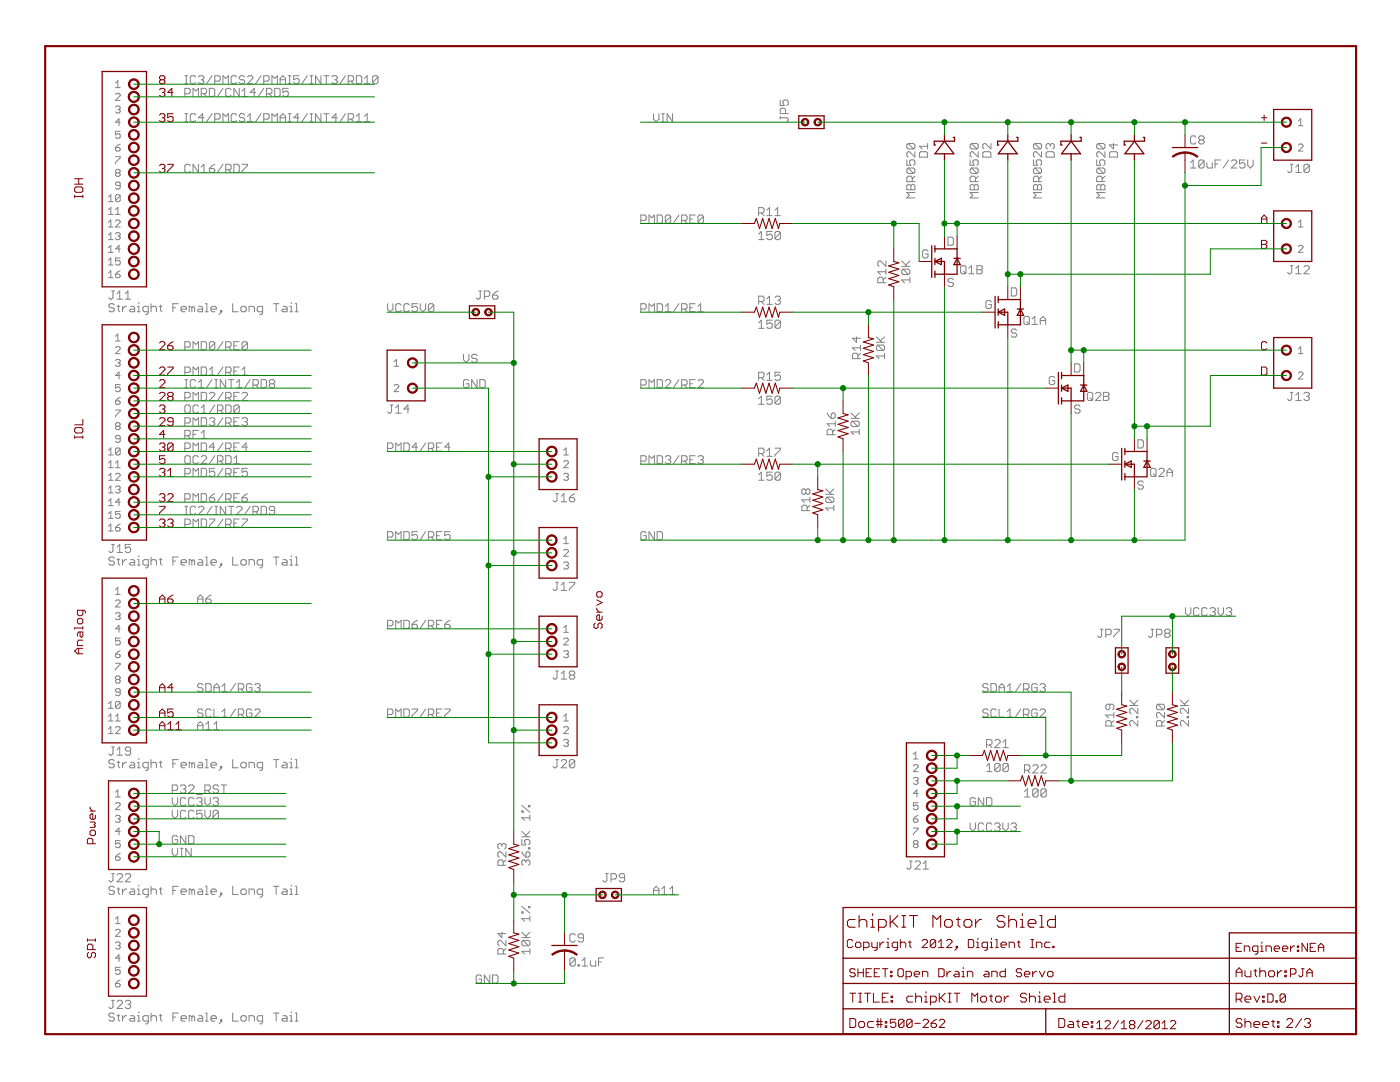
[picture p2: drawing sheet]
<svg xmlns="http://www.w3.org/2000/svg" width="279mm" height="216mm" viewBox="0 0 279 216" stroke-linecap="round" stroke-linejoin="round" font-family="sans-serif">
<g fill="none" stroke="#808080" stroke-width=".2">
<path d="M23.1 16.6l.4-.5v1.4M23.1 17.5h.9M23.1 18.9l.2-.3h.4l.3 .3v.2l-.9 .9h.9M36.9 18.7h.8l.3-.3v-.5l-.3-.3h-.8v1.6M36.9 16.7h.5M36.9 15.1h.5M37.2 15.1v1.6M38.5 19.2v-1.6l.6 .6 .5-.6v1.6M39.1 15.4l-.3-.3h-.6l-.2 .3v1l.2 .3h.6l.3-.3M39.6 15.4l.3-.3h.5l.3 .3v.2l-.3 .3M40.2 18.7h.8l.2-.3v-.5l-.2-.3h-.8v1.6M40.2 15.9h.2"/>
<path d="M40.4 15.9l.3 .3v.2l-.3 .3h-.5l-.3-.3M40.7 18.7l.5 .5M41.8 17.6h.8l.3 .3v1.1l-.3 .2h-.8zM42.3 15.1l-1.1 1.6M42.9 16.2h.8l.2-.3v-.5l-.2-.3h-.8v1.6M44.5 16.7v-1.6l.5 .5 .6-.5v1.6M44.5 17.6l-1.1 1.6M46.1 17.9l-.3-.3h-.5l-.3 .3v1.1l.3 .2h.5l.3-.2M47.2 15.4l-.3-.3h-.5l-.3 .3v1l.3 .3h.5l.3-.3M47.8 17.6v1.6l-1.1-1.6v1.6M48.3 18.2l.5-.6v1.6M48.3 19.2h1.1"/>
<path d="M48.8 15.4l-.2-.3h-.6l-.2 .3v.2l.2 .3h.6l.2 .3v.2l-.2 .3h-.6l-.2-.3M49.4 15.4l.3-.3h.5l.3 .3v.2l-1.1 1.1h1.1M51 18.4h-1.1l.8-.8v1.6M52.1 15.1l-1.1 1.6M52.6 16.2h.8l.3-.3v-.5l-.3-.3h-.8v1.6M52.6 17.6l-1 1.6M53.2 18.7h.8l.3-.3v-.5l-.3-.3h-.8v1.6M53.7 18.7l.6 .5M54.3 16.7v-1.6l.5 .5 .6-.5v1.6M54.8 17.6h.8l.3 .3v1.1l-.3 .2h-.8zM55.9 16.7v-1.1l.6-.5 .5 .5v1.1M55.9 15.9h1.1"/>
<path d="M57.5 17.6h-1v.8l.8-.2 .2 .2v.6l-.2 .2h-.6l-.2-.2M57.5 16.7h.6M57.5 15.1h.6M57.8 15.1v1.6M59.7 15.1h-1.1v.8l.6-.3h.2l.3 .3v.5l-.3 .3h-.5l-.3-.3M61.3 15.1l-1.1 1.6M61.9 16.7h.5M61.9 15.1h.5M62.1 15.1v1.6M64.1 15.1v1.6l-1.1-1.6v1.6M64.6 15.1h1.1M65.1 15.1v1.6"/>
<path d="M66.2 15.4l.3-.3h.5l.3 .3v.2l-.3 .3M66.8 15.9h.2M67 15.9l.3 .3v.2l-.3 .3h-.5l-.3-.3M68.9 15.1l-1 1.6M69.5 16.2h.8l.3-.3v-.5l-.3-.3h-.8v1.6M70 16.2l.6 .5M71.1 15.1h.8l.3 .3v1l-.3 .3h-.8zM72.7 16.7h1.1M72.7 15.6l.6-.5v1.6M75.4 15.4v1l-.2 .3h-.6l-.2-.3M75.4 15.4l-.2-.3h-.6l-.2 .3v1M75.4 15.4l-1 1"/>
<path d="M155.7 20v1h.8l-.3-.5v-.3l.3-.2h.5l.3 .2v.6l-.3 .2M21.7 39.3l.4-.5v1.4M23.1 29.4h.6l.3 .3v.2l-.3 .2h-.4l-.2-.2zM23.1 21.4l.2-.2h.4l.3 .2-.3 .4M23.1 31.3h.9v.2l-.9 .9v.3M23.3 34.5l-.2 .2v.2l.2 .3h.4l.3-.3v-.2l-.3-.2M23.3 34.5l-.2-.3 .2-.4h.4l.3 .2-.3 .5M23.3 34.5h.4M23.5 21.8h.2M23.7 21.8l.3 .3v.2l-.3 .2h-.4l-.2-.2M24 26.2h-.9v.7l.4-.2h.2l.3 .2v.5l-.3 .2h-.4l-.2-.2M24 37h-.7l-.2-.2v-.2l.2-.3h.4l.3 .3v.9l-.3 .2h-.4l-.2-.2"/>
<path d="M24 39.1v.9l-.3 .2h-.4l-.2-.2M24 24.4h-.9l.6-.7v1.4M24 39.1l-.3-.3h-.4l-.2 .3v.9M24 28.7l-.9 .7M24 39.1l-.9 .9M36.9 24.3h.5M36.9 22.7h.5M37.2 22.7v1.6M38 33.1l-.3-.3h-.5l-.3 .3v1l.3 .3h.5l.3-.3M39.1 23l-.3-.3h-.6l-.2 .3v1l.2 .3h.6l.3-.3M39.6 32.8v1.6l-1.1-1.6v1.6M40.2 34.4h1"/>
<path d="M40.2 33.3l.5-.5v1.6M40.7 23.5h-1.1l.8-.8v1.6M41.8 33.6h.8l.3 .3v.2l-.3 .3h-.5l-.3-.3zM42.3 22.7l-1.1 1.6M42.9 32.8l-.6 .3-.5 .5M42.9 23.8h.8l.2-.3v-.5l-.2-.3h-.8v1.6M44.5 32.8l-1.1 1.6M44.5 24.3v-1.6l.5 .5 .6-.5v1.6M45 33.9h.8l.3-.3v-.5l-.3-.3h-.8v1.6M45.6 33.9l.5 .5M46.7 32.8h.8l.3 .3v1l-.3 .3h-.8zM47.2 23l-.3-.3h-.5l-.3 .3v1l.3 .3h.5l.3-.3"/>
<path d="M48.3 32.8h1.1v.3l-1.1 1v.3M48.8 23l-.2-.3h-.6l-.2 .3v.2l.2 .3h.6l.2 .3v.2l-.2 .3h-.6l-.2-.3M49.4 24.3h1.1M49.4 23.2l.5-.5v1.6M52.1 22.7l-1.1 1.6M52.6 23.8h.8l.3-.3v-.5l-.3-.3h-.8v1.6M54.3 24.3v-1.6l.5 .5 .6-.5v1.6M55.9 23.5h1.1M55.9 24.3v-1.1l.6-.5 .5 .5v1.1M57.5 24.3h.6M57.5 22.7h.6M57.8 22.7v1.6"/>
<path d="M59.7 23.5h-1.1l.8-.8v1.6M61.3 22.7l-1.1 1.6M61.9 24.3h.5M61.9 22.7h.5M62.1 22.7v1.6M64.1 22.7v1.6l-1.1-1.6v1.6M64.6 22.7h1.1M65.1 22.7v1.6M67.3 23.5h-1.1l.8-.8v1.6M68.9 22.7l-1 1.6M69.5 23.8h.8l.3-.3v-.5l-.3-.3h-.8v1.6M70 23.8l.6 .5"/>
<path d="M71.1 24.3h1.1M71.1 23.2l.5-.5v1.6M72.7 24.3h1.1M72.7 23.2l.6-.5v1.6M130.4 22.7v1.1l.6 .5 .5-.5v-1.1M132.1 24.3h.5M132.1 22.7h.5M132.3 22.7v1.6M134.2 22.7v1.6l-1.1-1.6v1.6M155.7 23.5h1.3l.3 .3v.2l-.3 .3M155.7 23.2v.6M156.8 22.7v-.8l-.3-.3h-.5l-.3 .3v.8h1.6"/>
<path d="M181 31.9v1.1h.8l-.3-.6v-.2l.3-.3h.5l.3 .3v.5l-.3 .3M181.3 33.5h1l.3 .3v.5l-.3 .3M181.3 36.8h.2l.3 .3 .3-.3h.2l.3 .3v.8h-1.6v-.8zM181.3 28.6l-.3 .3v.6l.3 .2h1M181.3 33.5l-.3 .3v.5l.3 .3h1M181.3 28.6h1l.3 .3v.6l-.3 .2M181.3 33.5l1 1.1M181.3 28.6l1 1.1M181.8 37.1v.8M182.1 36.2v-.8l-.3-.2h-.5l-.3 .2v.8h1.6M182.6 30.3v1l-1.1-1h-.2l-.3 .2v.6l.3 .2M182.6 38.4h-1.6l.5 .6-.5 .5h1.6"/>
<path d="M182.6 35.2l-.5 .5M183.5 30.5l.3-.2h1l.3 .2v.8h-1.6zM185.1 28.6v1.1M185.1 29.2h-1.6l.5 .5M193.6 37.1l.3-.3h.2l.3 .3 .3-.3h.3l.2 .3v.8h-1.6zM193.6 31.9v1.1h.8l-.3-.6v-.2l.3-.3h.6l.2 .3v.5l-.2 .3M193.9 33.5h1.1l.2 .3v.5l-.2 .3M193.9 33.5l-.3 .3v.5l.3 .3h1.1M193.9 28.6l-.3 .3v.6l.3 .2h1.1M193.9 28.6h1.1l.2 .3v.6l-.2 .2M193.9 33.5l1.1 1.1M193.9 28.6l1.1 1.1"/>
<path d="M194.4 37.1v.8M194.7 36.2v-.8l-.3-.2h-.5l-.3 .2v.8h1.6M195.2 30.3v1l-1.1-1h-.2l-.3 .2v.6l.3 .2M195.2 38.4h-1.6l.5 .6-.5 .5h1.6M195.2 35.2l-.5 .5M196.1 30.5l.3-.2h1.1l.3 .2v.8h-1.7zM197.8 28.6v1.1l-1.1-1.1h-.3l-.3 .3v.6l.3 .2M206.2 37.1l.3-.3h.3l.3 .3 .2-.3h.3l.3 .3v.8h-1.7zM206.2 31.9v1.1h.9l-.3-.6v-.2l.3-.3h.5l.3 .3v.5l-.3 .3M206.5 33.5h1.1l.3 .3v.5l-.3 .3M206.5 33.5l-.3 .3v.5l.3 .3h1.1M206.5 28.6l-.3 .3v.6l.3 .2h1.1"/>
<path d="M206.5 28.6h1.1l.3 .3v.6l-.3 .2M206.5 33.5l1.1 1.1M206.5 28.6l1.1 1.1M207.1 37.1v.8M207.3 36.2v-.8l-.2-.2h-.6l-.3 .2v.8h1.7M207.9 30.3v1l-1.1-1h-.3l-.3 .2v.6l.3 .2M207.9 38.4h-1.7l.6 .6-.6 .5h1.7M207.9 35.2l-.6 .5M208.8 30.5l.2-.2h1.1l.3 .2v.8h-1.6zM209.6 28.9l-.3-.3h-.3l-.2 .3v.6l.2 .2M209.6 28.9l.2-.3h.3l.3 .3v.6l-.3 .2M209.6 28.9v.3"/>
<path d="M218.9 37.1l.3-.3h.2l.3 .3 .3-.3h.2l.3 .3v.8h-1.6zM218.9 31.9v1.1h.8l-.3-.6v-.2l.3-.3h.5l.3 .3v.5l-.3 .3M219.2 33.5h1l.3 .3v.5l-.3 .3M219.2 33.5l-.3 .3v.5l.3 .3h1M219.2 28.6l-.3 .3v.6l.3 .2h1M219.2 28.6h1l.3 .3v.6l-.3 .2M219.2 33.5l1 1.1M219.2 28.6l1 1.1M219.7 37.1v.8M220 36.2v-.8l-.3-.2h-.5l-.3 .2v.8h1.6M220.5 30.3v1l-1.1-1h-.2l-.3 .2v.6l.3 .2M220.5 38.4h-1.6l.5 .6-.5 .5h1.6"/>
<path d="M220.5 35.2l-.5 .5M221.4 30.5l.3-.2h1.1l.2 .2v.8h-1.6zM222.2 28.6v1.1l-.8-.8h1.6M237.6 32.4l.5-.5v1.6M237.6 33.5h1.1M238.7 27.4l-.3-.3h-.5l-.3 .3v1l.3 .3h.5l.3-.3M239.5 27.9l-.3-.3v-.2l.3-.3h.5l.3 .3v.2l-.3 .3M239.5 27.9l-.3 .3v.2l.3 .3h.5l.3-.3v-.2l-.3-.3M239.5 27.9h.5M240.3 32.2v1.1l-.3 .2h-.5l-.3-.2M240.3 32.2l-.3-.3h-.5l-.3 .3v1.1M240.3 32.2l-1.1 1.1"/>
<path d="M240.9 32.4v.9l.2 .2h.8v-1.1M242.5 32.7h.5M243.6 31.9h-1.1v1.6M245.2 31.9l-1.1 1.6M245.7 32.2l.3-.3h.5l.3 .3v.2l-1.1 1.1h1.1M248.5 31.9h-1.1v.8l.8-.3 .3 .3v.6l-.3 .2h-.6l-.2-.2M249 31.9v1.1l.5 .5 .6-.5v-1.1M257.5 32.8h.5M257.8 32.8v1.3l-.3 .3h-.3l-.2-.3M258.6 34.4h1.1M258.6 33.3l.5-.5v1.6M259.1 24.2l.5-.5v1.4"/>
<path d="M259.1 25.1h.9M259.1 29l.3-.3h.4l.2 .3v.2l-.9 .9h.9M261.3 33.1v1l-.3 .3h-.5l-.3-.3M261.3 33.1l-.3-.3h-.5l-.3 .3v1M261.3 33.1l-1.1 1M21.7 47.8h.9M21.7 45.3h.9M21.7 50.4h.9M21.7 41.8l.4-.4v1.4M21.7 44.4l.4-.5v1.4M21.7 46.9l.4-.5v1.4M21.7 49.4l.4-.4v1.4"/>
<path d="M21.7 51.9l.4-.4v1.4M21.7 54.5l.4-.5v1.4M21.7 40.2h.9M21.7 42.8h.9M21.7 52.9h.9M21.7 55.4h.9M22.3 58.1h.5M22.5 58.1v1.3l-.2 .3h-.3l-.3-.3M23.1 44.1l.2-.2h.4l.3 .2v.3l-.9 .9h.9M23.1 41.8l.4-.4v1.4M23.1 46.7l.2-.3h.4l.3 .3v.2l-.3 .2M23.1 54.7h.6l.3 .2v.3l-.3 .2h-.4l-.2-.2z"/>
<path d="M23.1 42.8h.9M23.4 59.7h1M23.4 58.6l.5-.5v1.6M23.5 47.1h.2M23.7 47.1l.3 .2v.3l-.3 .2h-.4l-.2-.2M24 51.5h-.9v.7l.4-.3h.2l.3 .3v.4l-.3 .3h-.4l-.2-.3M24 49.7h-.9l.6-.7v1.4M24 54l-.9 .7M25 59.7h1.1M25 58.6l.5-.5v1.6M95.6 58.1h.5M95.8 58.1v1.3l-.2 .3h-.3l-.3-.3"/>
<path d="M96.7 59.1h.8l.2-.2v-.6l-.2-.2h-.8v1.6M98.3 58.9h.8l.3 .2v.3l-.3 .3h-.5l-.3-.3zM99.4 58.1l-.6 .2-.5 .6M127.9 44h.8l.3-.3v-.5l-.3-.3h-.8v1.6M129.5 44.5v-1.6l.6 .6 .5-.6v1.6M131.1 42.9h.9l.2 .3v1.1l-.2 .2h-.9zM133.9 43.2l-.3-.3h-.5l-.3 .3v1.1M133.9 43.2v1.1l-.3 .2h-.5l-.3-.2M133.9 43.2l-1.1 1.1M135.5 42.9l-1.1 1.6M136 44h.8l.3-.3v-.5l-.3-.3h-.8v1.6M136.6 44l.5 .5"/>
<path d="M137.7 43.7h.5M138.7 42.9h-1v1.6h1M140.4 43.2l-.3-.3h-.5l-.3 .3v1.1M140.4 43.2v1.1l-.3 .2h-.5l-.3-.2M140.4 43.2l-1.1 1.1M151.4 46.7l.5-.5v1.6M151.4 47.8h1.1M151.4 42.5h.8l.3-.3v-.5l-.3-.3h-.8v1.6M151.9 42.5l.6 .5M153 42l.6-.6v1.6M153 59.6l.6-.5v1.6M153 43h1.1"/>
<path d="M154.1 46.2h-1.1v.8l.6-.3h.2l.3 .3v.5l-.3 .3h-.5l-.3-.3M154.7 59.4l.2-.3h.6l.2 .3v.2l-.2 .3M154.7 43h1M154.7 42l.5-.6v1.6M155.2 59.9h.3M155.5 59.9l.2 .3v.3l-.2 .2h-.6l-.2-.2M155.7 46.5v1l-.2 .3h-.6l-.2-.3M155.7 46.5l-.2-.3h-.6l-.2 .3v1M155.7 46.5l-1 1M176.3 56.4v-.8l-.3-.3h-.5l-.3 .3v.8h1.6M176.8 52.1v1l-1.1-1h-.2l-.3 .2v.6l.3 .2M176.8 55.3l-.5 .6"/>
<path d="M176.8 54.2h-1.6l.5 .6M176.8 53.7v1.1M180 53.1h1.6M180 52.1l1 1M180.2 53.7h1.1l.3 .3v.5l-.3 .3M180.2 53.7l-.2 .3v.5l.2 .3h1.1M180.2 53.7l1.1 1.1M181.6 55.9h-1.6l.5 .5M181.6 55.3v1.1M181.6 52.1l-.8 .8M185.2 50.1l-.3-.3h-.5l-.3 .3v1.1l.3 .3h.5l.3-.3v-.5h-.5M189.2 47.3h.8l.3 .3v1.1l-.3 .2h-.8z"/>
<path d="M190.3 55.8l-.3-.3h-.5l-.3 .3v.3l.3 .2h.5l.3 .3v.3l-.3 .3h-.5l-.3-.3M191.7 53.3l.3-.3h.5l.3 .3v1.1l-.3 .2h-.5l-.3-.2zM192.3 54.1l.5 .5M193.3 54.6h1.1M193.3 53.6l.6-.6v1.6M195 53h.8l.2 .3v.3l-.2 .2 .2 .3v.3l-.2 .2h-.8zM195 53.8h.8M201.8 57.4h.8l.3 .3v1.1l-.3 .3h-.8zM257.5 53h.5M257.8 53v1.4l-.3 .2h-.3l-.2-.2M258.6 54.6h1.1M258.6 53.6l.5-.6v1.6"/>
<path d="M259.1 49.2l.3-.2h.4l.2 .2v.2l-.9 1h.9M259.1 44.4l.5-.5v1.4M259.1 45.3h.9M260.2 53.3l.3-.3h.5l.3 .3v.3l-1.1 1h1.1M22.8 60.9l-.3-.3h-.5l-.3 .3v.2l.3 .3h.5l.3 .3v.3l-.3 .2h-.5l-.3-.2M23.1 80h.6l.3 .2v.3l-.3 .2h-.4l-.2-.2zM23.1 69.4l.2-.2h.4l.3 .2v.2l-.9 1h.9M23.1 67.1l.4-.4v1.4M23.1 71.9l.2-.2h.4l.3 .2v.3l-.3 .2M23.1 68.1h.9M23.4 61.1h.5M23.5 72.4h.2"/>
<path d="M23.6 60.9v1.1l.3 .2M23.7 72.4l.3 .2v.3l-.3 .2h-.4l-.2-.2M24 76.8h-.9v.6l.4-.2h.2l.3 .2v.5l-.3 .2h-.4l-.2-.2M24 74.9h-.9l.6-.7v1.4M24 79.3l-.9 .7M24.4 61.1v1.1M25.3 61.1h-.3l-.6 .6M26.1 61.1h.5l.3 .3v.8h-.8l-.3-.2 .3-.3h.8M27.4 62.2h.6M27.4 61.1h.3v1.1M27.7 60.3v.3M29.6 62.2h-.8l-.3-.2v-.6l.3-.3h.8v1.4l-.3 .3h-.2"/>
<path d="M30.1 61.4l.3-.3h.6l.2 .3v.8M30.1 60.6v1.6M31.8 61.1h.5M32 60.9v1.1l.3 .2M34.5 61.4h.5M35.6 60.6h-1.1v1.6M36.1 61.7h1.1v-.3l-.3-.3h-.5l-.3 .3v.6l.3 .2h.5M36.9 79.4h.8l.3-.3v-.6l-.3-.2h-.8v1.6M36.9 74.3h.8l.3-.3v-.5l-.3-.3h-.8v1.6M36.9 75.8h.5M36.9 77.4h.5M36.9 69.3h.8l.3-.3v-.5l-.3-.3h-.8v1.6"/>
<path d="M37.2 75.8v1.6M38.3 61.4l-.3-.3h-.2v1.1M38.3 61.4v.8M38.3 61.4l.3-.3 .2 .3v.8M38.5 69.8v-1.6l.6 .5 .5-.5v1.6M38.5 74.8v-1.6l.6 .6 .5-.6v1.6M38.5 79.9v-1.6l.6 .5 .5-.5v1.6M39.1 76l-.3-.2h-.6l-.2 .2v1.1l.2 .3h.6l.3-.3M39.6 77.4h1.1M39.6 76.3l.6-.5v1.6M39.6 61.1h.6l.2 .3v.8h-.8l-.2-.2 .2-.3h.8M40.2 78.3h.8l.2 .2v1.1l-.2 .3h-.8z"/>
<path d="M40.2 68.2h.8l.2 .3v1l-.2 .3h-.8zM40.2 73.2h.8l.2 .3v1.1l-.2 .2h-.8zM41 60.6h.3v1.6M41 62.2h.6M41.8 78.5l.3-.2h.5l.3 .2v.3l-1.1 1.1h1.1M41.8 74.8h1.1M41.8 73.8l.5-.6v1.6M42.1 61.7h1.1v-.3l-.3-.3h-.5l-.3 .3v.6l.3 .2h.5M42.3 75.8l-1.1 1.6M42.9 75.8h.5M42.9 77.4h.5M42.9 68.5l-.3-.3h-.5l-.3 .3v1"/>
<path d="M42.9 68.5v1l-.3 .3h-.5l-.3-.3M42.9 68.5l-1.1 1M43.1 75.8v1.6M44 62h.3v.2h-.3zM44.3 62.2l-.6 .6M44.5 68.2l-1.1 1.6M44.5 73.2l-1.1 1.6M44.5 78.3l-1.1 1.6M45 79.4h.8l.3-.3v-.6l-.3-.2h-.8v1.6M45 69.3h.8l.3-.3v-.5l-.3-.3h-.8v1.6M45 74.3h.8l.3-.3v-.5l-.3-.3h-.8v1.6M45 75.8v1.6l-1-1.6v1.6"/>
<path d="M45.6 75.8h1.1M45.6 69.3l.5 .5M45.6 74.3l.5 .5M45.6 79.4l.5 .5M46.1 75.8v1.6M46.4 60.6v1.6h1.1M46.7 79.1h.5M46.7 69h.5M46.7 74h.5M47.2 77.4h1.1M47.2 76.3l.6-.5v1.6M47.8 78.3h-1.1v1.6h1.1"/>
<path d="M47.8 68.2h-1.1v1.6h1.1M47.8 73.2h-1.1v1.6h1.1M48.1 61.4l.2-.3h.6l.2 .3v.6l-.2 .2h-.6l-.2-.2zM48.3 78.5l.3-.2h.5l.3 .2v.3l-1.1 1.1h1.1M48.3 73.8l.5-.6v1.6M48.3 74.8h1.1M49.4 68.5v1l-.3 .3h-.5l-.3-.3M49.4 68.5l-.3-.3h-.5l-.3 .3v1M49.4 68.5l-1.1 1M49.7 62.2v-1.1h.8l.3 .3v.8M49.9 75.8l-1 1.6M50.5 76.8h.8l.3-.2v-.6l-.3-.2h-.8v1.6"/>
<path d="M51 76.8l.6 .6M52.1 75.8h.8l.3 .2v1.1l-.3 .3h-.8zM52.4 62.2h-.8l-.3-.2v-.6l.3-.3h.8v1.4l-.3 .3h-.2M54 76.6l-.3-.3v-.3l.3-.2h.5l.3 .2v.3l-.3 .3M54 76.6l-.3 .2v.3l.3 .3h.5l.3-.3v-.3l-.3-.2M54 76.6h.5M54.6 60.6h1.1M55.1 60.6v1.6M56.5 61.1h.5l.3 .3v.8h-.8l-.3-.2 .3-.3h.8M57.8 62.2h.6M57.8 61.1h.3v1.1M58.1 60.3v.3"/>
<path d="M58.9 60.6h.3v1.6M58.9 62.2h.6M77.3 60.6v1.1l.6 .5 .5-.5v-1.1M78.7 77l.2-.2h.5l.2 .2v.2l-.9 .9h.9M78.7 73.1h.9M78.7 72.2l.4-.5v1.4M80.1 60.9l-.3-.3h-.6l-.2 .3v1.1l.2 .2h.6l.3-.2M81.7 60.9l-.3-.3h-.5l-.3 .3v1.1l.3 .2h.5l.3-.2M83.3 60.6h-1.1v.8l.6-.3h.2l.3 .3v.6l-.3 .2h-.5l-.3-.2M83.9 60.6v1.1l.5 .5 .5-.5v-1.1M86.6 60.9l-.3-.3h-.6l-.2 .3v1.1M86.6 60.9v1.1l-.3 .2h-.6l-.2-.2"/>
<path d="M86.6 60.9l-1.1 1.1M92.5 70.7v1.1l.5 .5 .6-.5v-1.1M93.6 76l-.3-.2h-.5l-.3 .2v1.1l.3 .3h.5l.3-.3v-.5h-.6M95.2 71l-.2-.3h-.6l-.3 .3v.2l.3 .3h.6l.2 .3v.3l-.2 .2h-.6l-.3-.2M95.2 75.8v1.6l-1.1-1.6v1.6M95.8 75.8h.8l.2 .2v1.1l-.2 .3h-.8zM127.9 61.7h.8l.3-.3v-.5l-.3-.3h-.8v1.6M127.9 76.8h.8l.3-.2v-.6l-.3-.2h-.8v1.6M129.5 62.2v-1.6l.6 .5 .5-.5v1.6M129.5 77.4v-1.6l.6 .5 .5-.5v1.6M131.1 60.6h.9l.2 .3v1.1l-.2 .2h-.9zM131.1 75.8h.9l.2 .2v1.1l-.2 .3h-.9z"/>
<path d="M132.8 62.2h1.1M132.8 76l.3-.2h.5l.3 .2v.3l-1.1 1.1h1.1M132.8 61.1l.5-.5v1.6M135.5 60.6l-1.1 1.6M135.5 75.8l-1.1 1.6M136 61.7h.8l.3-.3v-.5l-.3-.3h-.8v1.6M136 76.8h.8l.3-.2v-.6l-.3-.2h-.8v1.6M136.6 61.7l.5 .5M136.6 76.8l.5 .6M137.7 61.4h.5M137.7 76.6h.5M138.7 60.6h-1v1.6h1"/>
<path d="M138.7 75.8h-1v1.6h1M139.3 62.2h1.1M139.3 61.1l.5-.5v1.6M139.3 76l.3-.2h.5l.3 .2v.3l-1.1 1.1h1.1M151.4 64.4l.5-.5v1.6M151.4 79.6l.5-.5v1.6M151.4 65.5h1.1M151.4 60.2h.8l.3-.3v-.5l-.3-.3h-.8v1.6M151.4 75.4h.8l.3-.3v-.6l-.3-.2h-.8v1.6M151.9 60.2l.6 .5M151.9 75.4l.6 .5M153 74.8l.6-.5v1.6"/>
<path d="M153 60.7h1.1M153 75.9h1.1M154.1 63.9h-1.1v.8l.6-.3h.2l.3 .3v.5l-.3 .3h-.5l-.3-.3M154.1 79.1h-1.1v.8l.8-.3 .3 .3v.5l-.3 .3h-.5l-.3-.3M155.7 79.3l-.2-.2h-.6l-.2 .2v1.1M155.7 64.2l-.2-.3h-.6l-.2 .3v1M155.7 74.3h-1v.8l.5-.3h.3l.2 .3v.5l-.2 .3h-.6l-.2-.3M155.7 64.2v1l-.2 .3h-.6l-.2-.3M155.7 79.3v1.1l-.2 .3h-.6l-.2-.3M155.7 64.2l-1 1M155.7 79.3l-1 1.1M170.9 67.2v1.1l-.8-.8h1.6"/>
<path d="M171.2 71.6v-.8l-.3-.3h-.5l-.3 .3v.8h1.6M171.7 70.5l-.5 .5M171.7 69.4h-1.6l.6 .5M171.7 68.9v1M174.9 68.3h1.6M174.9 67.2l1.1 1.1M175.2 68.9h1.1l.2 .2v.6l-.2 .2M175.2 68.9l-.3 .2v.6l.3 .2h1.1M175.2 68.9l1.1 1M176.5 71h-1.6l.6 .6M176.5 70.5v1.1M176.5 67.2l-.8 .8"/>
<path d="M197.8 60.2l-.2-.2h-.6l-.2 .2v1.1l.2 .3h.6l.2-.3v-.5h-.5M202.9 65.9l-.3-.2h-.5l-.3 .2v.3l.3 .3h.5l.3 .2v.3l-.3 .3h-.5l-.3-.3M204.6 63.1h.6l.2 .3v1.1l-.2 .2h-.6l-.3-.2v-1.1zM204.9 64.2l.5 .5M206 64.7h1.1M206 63.7l.5-.6v1.6M207.6 64.7v-1l.6-.6 .5 .6v1M207.6 63.9h1.1M210.5 75.4l-.3-.3h-.5l-.3 .3v1.1l.3 .3h.5l.3-.3v-.6h-.5M214.5 72.6h.8l.2 .3v1.1l-.2 .2h-.8zM217 78.5l.3-.2h.5l.3 .2v1.1l-.3 .3h-.5l-.3-.3zM217.5 79.4l.6 .5"/>
<path d="M218.6 78.5l.3-.2h.5l.3 .2v.3l-1.1 1.1h1.1M220.2 79.1h.9M220.2 78.3h.9l.2 .2v.3l-.2 .3 .2 .3v.2l-.2 .3h-.9zM257.5 78.3h.5M257.8 78.3v1.3l-.3 .3h-.3l-.2-.3M258.6 79.9h1.1M258.6 78.8l.5-.5v1.6M259.1 74.5l.3-.3h.4l.2 .3v.2l-.9 .9h.9M259.1 69.6l.5-.4v1.4M259.1 70.6h.9M260.2 78.5l.3-.2h.5l.3 .2v.3l-.3 .3M260.8 79.1h.2"/>
<path d="M261 79.1l.3 .3v.2l-.3 .3h-.5l-.3-.3M21.7 95.8h.9M21.7 89.9l.4-.5v1.4M21.7 92.4l.4-.5v1.4M21.7 94.9l.4-.5v1.4M21.7 97.5l.4-.5v1.4M21.7 100l.4-.5v1.4M21.7 90.8h.9M21.7 93.3h.9M21.7 98.4h.9M23.1 94.7l.2-.3h.4l.3 .3v.2l-.9 .9h.9M23.1 92.4l.4-.5v1.4"/>
<path d="M23.1 81.8h.9v.2l-.9 1v.2M23.1 97.2l.2-.2h.4l.3 .2v.3l-.3 .2M23.1 93.3h.9M23.3 85l-.2 .3 .2 .4h.4l.3-.2-.3-.5M23.3 85l-.2-.2v-.2l.2-.3h.4l.3 .3v.2l-.3 .2M23.3 85h.4M23.5 97.7h.2M23.7 97.7l.3 .2-.3 .5h-.4l-.2-.3M24 89.6l-.3-.2h-.4l-.2 .2v1M24 87.6h-.7l-.2-.3v-.2l.2-.2h.4l.3 .2v.9l-.3 .3h-.4l-.2-.3M24 89.6v1l-.3 .2h-.4l-.2-.2M24 89.6l-.9 1"/>
<path d="M36.9 94.5h.8l.3-.2v-.6l-.3-.2h-.8v1.6M36.9 99.6h.8l.3-.3v-.5l-.3-.3h-.8v1.6M36.9 84.4h.8l.3-.2v-.6l-.3-.2h-.8v1.6M36.9 87h.8l.3-.3v-.6l-.3-.2h-.8v1.6M36.9 89.5h.8l.3-.3v-.5l-.3-.3h-.8v1.6M36.9 91.2l.3-.3h.5l.3 .3v1.1l-.3 .2h-.5l-.3-.2zM37.2 80.8h.5l.3 .3v1.1l-.3 .2h-.5l-.3-.2v-1.1zM37.4 87l.6 .5M38.5 85v-1.6l.6 .5 .5-.5v1.6M38.5 90v-1.6l.6 .5 .5-.5v1.6M38.5 95.1v-1.6l.6 .5 .5-.5v1.6M38.5 86.7h.6"/>
<path d="M39.6 81.1l-.3-.3h-.5l-.3 .3v1.1l.3 .2h.5l.3-.2M39.6 85.9h-1.1v1.6M39.6 91.2l-.3-.3h-.5l-.3 .3v1.1l.3 .2h.5l.3-.2M40.2 93.5h.8l.2 .2v1.1l-.2 .3h-.8zM40.2 82.4h1M40.2 98.5h.8l.2 .3v1.1l-.2 .2h-.8zM40.2 81.4l.5-.6v1.6M40.2 86.4l.5-.5v1.6M40.2 83.4h.8l.2 .2v1.1l-.2 .3h-.8zM40.2 88.4h.8l.2 .3v1l-.2 .3h-.8zM40.2 87.5h1M40.2 91.2l.2-.3h.6l.2 .3v.3l-1 1h1"/>
<path d="M41.8 99.3h.8l.3 .3v.3l-.3 .2h-.5l-.3-.2zM41.8 83.6l.3-.2h.5l.3 .2v.3l-.3 .3M42.3 84.2h.3M42.6 84.2l.3 .2v.3l-.3 .3h-.5l-.3-.3M42.9 93.5h-1.1v.8l.8-.3 .3 .3v.5l-.3 .3h-.5l-.3-.3M42.9 80.8l-1.1 1.6M42.9 90.9l-1.1 1.6M42.9 89.2h-1.1l.8-.8v1.6M42.9 98.5l-1.1 .8M43.4 81.9h.8l.3-.3v-.5l-.3-.3h-.8v1.6M43.4 92h.8l.3-.3v-.5l-.3-.3h-.8v1.6M44 81.9l.5 .5"/>
<path d="M44 92l.5 .5M44.5 83.4l-1.1 1.6M44.5 88.4l-1.1 1.6M44.5 93.5l-1.1 1.6M44.5 98.5l-1.1 1.6M45 94.5h.8l.3-.2v-.6l-.3-.2h-.8v1.6M45 80.8h.8l.3 .3v1.1l-.3 .2h-.8zM45 99.6h.8l.3-.3v-.5l-.3-.3h-.8v1.6M45 84.4h.8l.3-.2v-.6l-.3-.2h-.8v1.6M45 89.5h.8l.3-.3v-.5l-.3-.3h-.8v1.6M45 90.9h.8l.3 .3v1.1l-.3 .2h-.8zM45.6 84.4l.5 .6"/>
<path d="M45.6 89.5l.5 .5M45.6 94.5l.5 .6M45.6 99.6l.5 .5M46.7 94.3h.5M46.7 99.3h.5M46.7 92.5h1.1M46.7 91.5l.5-.6v1.6M46.7 84.2h.5M46.7 89.2h.5M47.8 93.5h-1.1v1.6h1.1M47.8 81.1l-.3-.3h-.6l-.2 .3v1.1M47.8 81.1v1.1l-.3 .2h-.6l-.2-.2"/>
<path d="M47.8 98.5h-1.1v1.6h1.1M47.8 83.4h-1.1v1.6h1.1M47.8 88.4h-1.1v1.6h1.1M47.8 81.1l-1.1 1.1M48.3 83.6l.3-.2h.5l.3 .2v.3l-.3 .3M48.3 99.3h.8l.3 .3v.3l-.3 .2h-.5l-.3-.2zM48.8 84.2h.3M49.1 84.2l.3 .2v.3l-.3 .3h-.5l-.3-.3M49.4 93.5h-1.1v.8l.8-.3 .3 .3v.5l-.3 .3h-.5l-.3-.3M49.4 89.2h-1.1l.8-.8v1.6M49.4 98.5l-.6 .3-.5 .5M77.3 89.5h.8l.3-.3v-.5l-.3-.3h-.8v1.6"/>
<path d="M77.9 80.8h.5M78.1 80.8v1.4l-.2 .2h-.3l-.3-.2M79 82.4h1.1M79 81.4l.5-.6v1.6M79 90v-1.6l.5 .5 .6-.5v1.6M80.6 88.4h.8l.3 .3v1l-.3 .3h-.8zM81.7 81.6h-1.1l.8-.8v1.6M83.3 89.2h-1.1l.8-.8v1.6M84.9 88.4l-1 1.6M85.5 89.5h.8l.3-.3v-.5l-.3-.3h-.8v1.6M86 89.5l.6 .5M87.1 89.2h.6"/>
<path d="M88.2 88.4h-1.1v1.6h1.1M89.8 89.2h-1l.8-.8v1.6M110.9 98.5h.5M111.2 98.5v1.4l-.3 .2h-.3l-.2-.2M112 99l.5-.5v1.6M112.5 89.9l.5-.5v1.4M112.5 92.2l.2-.3h.5l.2 .3v.2l-.9 .9h.9M112.5 90.8h.9M112.5 94.7l.2-.3h.5l.2 .3v.2l-.2 .2M113 95.1h.2M113.2 95.1l.2 .3v.2l-.2 .2h-.5l-.2-.2M113.6 99.3h.8l.3 .3v.3l-.3 .2h-.5l-.3-.2z"/>
<path d="M114.7 98.5l-1.1 .8M127.9 92h.8l.3-.3v-.5l-.3-.3h-.8v1.6M129.5 92.5v-1.6l.6 .6 .5-.6v1.6M131.1 90.9h.9l.2 .3v1.1l-.2 .2h-.9zM132.8 91.2l.3-.3h.5l.3 .3v.3l-.3 .2M133.3 91.7h.3M133.6 91.7l.3 .3v.3l-.3 .2h-.5l-.3-.2M135.5 90.9l-1.1 1.6M136 92h.8l.3-.3v-.5l-.3-.3h-.8v1.6M136.6 92l.5 .5M137.7 91.7h.5M138.7 90.9h-1v1.6h1"/>
<path d="M139.3 91.2l.3-.3h.5l.3 .3v.3l-.3 .2M139.8 91.7h.3M140.1 91.7l.3 .3v.3l-.3 .2h-.5l-.3-.2M151.4 94.7l.5-.5v1.6M151.4 80.7h1.1M151.4 95.8h1.1M151.4 90.5h.8l.3-.2v-.6l-.3-.3h-.8v1.7M151.9 90.5l.6 .6M153 90l.6-.6v1.7M153 91.1h1.1M154.1 94.2h-1.1v.8l.6-.3h.2l.3 .3v.6l-.3 .2h-.5l-.3-.2M154.7 89.4h1v.3l-1 1.1v.3"/>
<path d="M155.7 94.5l-.2-.3h-.6l-.2 .3v1.1M155.7 94.5v1.1l-.2 .2h-.6l-.2-.2M155.7 94.5l-1 1.1M160.8 97.8l-.3-.2h-.2l-.3 .2v.6l.3 .2h.2l.3-.2M160.8 97.8l.3-.2h.3l.2 .2v.6l-.2 .2h-.3l-.3-.2M160.8 97.8v.6M161.6 99.7h-1.6l.5 .6M161.6 99.2v1.1M164.8 98.6h1.6M164.8 97.6l1.1 1M165.1 99.2h1l.3 .3v.5l-.3 .3M165.1 99.2l-.3 .3v.5l.3 .3h1"/>
<path d="M165.1 99.2l1 1.1M165.1 82.4l.2 .5 .6 .6M165.9 82.7l.3-.3h.2l.3 .3v.5l-.3 .3h-.5zM166.2 86.7v-.8l-.3-.2h-.6l-.2 .2v.8h1.6M166.4 97.6l-.8 .8M166.7 85.7l-.5 .5M166.7 84.6h-1.6l.5 .5M166.7 84v1.1M169.8 83.5h1.7M169.8 82.4l1.1 1.1M170.1 84h1.1l.3 .3v.5l-.3 .3M170.1 84l-.3 .3v.5l.3 .3h1.1"/>
<path d="M170.1 84l1.1 1.1M171.5 86.2h-1.7l.6 .5M171.5 85.7v1M171.5 82.4l-.8 .8M215.5 81.1l-.2-.3h-.6l-.2 .3v.3l.2 .2h.6l.2 .3v.3l-.2 .2h-.6l-.2-.2M223.1 90.6l-.2-.3h-.6l-.3 .3v1.1l.3 .2h.6l.2-.2v-.6h-.5M227.1 87.8h.8l.3 .2v1.1l-.3 .3h-.8zM228.2 96.2l-.3-.2h-.5l-.3 .2v.3l.3 .3h.5l.3 .3v.2l-.3 .3h-.5l-.3-.3M229.9 93.5h.5l.3 .2v1.1l-.3 .3h-.5l-.3-.3v-1.1zM230.2 94.5l.5 .6M231.3 93.7l.2-.2h.6l.2 .2v.3l-1 1.1h1M232.9 95.1v-1.1l.5-.5 .6 .5v1.1"/>
<path d="M232.9 94.3h1.1M21.7 102.5l.4-.5v1.4M21.7 105l.4-.4v1.4M21.7 100.9h.9M21.7 103.4h.9M21.7 106h.9M22.3 108.6h.5M22.5 108.6v1.4l-.2 .2h-.3l-.3-.2M22.8 111.4l-.3-.3h-.5l-.3 .3v.3l.3 .3h.5l.3 .2v.3l-.3 .3h-.5l-.3-.3M23.1 117.7l.4-.5v1.4M23.1 105.3h.6l.3 .2v.2l-.3 .3h-.4l-.2-.3zM23.1 120l.2-.3h.4l.3 .3v.2l-.9 .9h.9"/>
<path d="M23.1 118.6h.9M23.4 111.7h.5M23.4 109.2l.5-.6v1.6M23.4 110.2h1M23.6 111.4v1.1l.3 .3M24 102h-.9v.7l.6-.2 .3 .2v.5l-.3 .2h-.4l-.2-.2M24 100.2h-.9l.6-.7v1.4M24 104.6l-.9 .7M24.4 111.7v1.1M25.3 111.7h-.3l-.6 .5M26.1 111.7h.5l.3 .3v.8h-.8l-.3-.3 .3-.3h.8M26.1 108.6h-1.1v.8l.5-.2h.3l.3 .2v.6l-.3 .2h-.5l-.3-.2"/>
<path d="M27.4 111.7h.3v1.1M27.4 112.8h.6M27.7 110.9v.2M29.6 112.8h-.8l-.3-.3v-.5l.3-.3h.8v1.3l-.3 .3h-.2M30.1 111.1v1.7M30.1 112l.3-.3h.6l.2 .3v.8M31.8 111.7h.5M32 111.4v1.1l.3 .3M34.5 112h.5M35.6 111.1h-1.1v1.7M36.1 112.2h1.1v-.2l-.3-.3h-.5l-.3 .3v.5l.3 .3h.5M36.9 104.6h.8l.3-.2v-.6l-.3-.2h-.8v1.6"/>
<path d="M36.9 102.7h.5M36.9 101h.5M37.2 101v1.7M38.3 112l-.3-.3h-.2v1.1M38.3 112v.8M38.3 112l.3-.3 .2 .3v.8M38.5 100.1v-1.6l.6 .5 .5-.5v1.6M38.5 105.2v-1.6l.6 .5 .5-.5v1.6M39.1 101.3l-.3-.3h-.6l-.2 .3v1.1l.2 .3h.6l.3-.3M39.4 119.5h1.1M39.6 101.3l.3-.3h.5l.3 .3v.3l-1.1 1.1h1.1M39.6 111.7h.6l.2 .3v.8h-.8l-.2-.3 .2-.3h.8"/>
<path d="M40.2 103.6h.8l.2 .2v1.1l-.2 .3h-.8zM41 111.1h.3v1.7M41 112.8h.6M41.1 119.5h.8l.2 .3v.3l-.2 .3h-.6l-.2-.3zM41.8 103.6h1.1v.2l-1.1 1.1v.3M42.1 112.2h1.1v-.2l-.3-.3h-.5l-.3 .3v.5l.3 .3h.5M42.1 118.7l-.5 .3-.5 .5M42.3 101l-1.1 1.7M42.9 102.7h.5M42.9 101h.5M43.1 101v1.7M44 112.5h.3v.3h-.3z"/>
<path d="M44.3 112.8l-.6 .5M44.5 103.6l-1.1 1.6M45 101v1.7l-1-1.7v1.7M45 104.6h.8l.3-.2v-.6l-.3-.2h-.8v1.6M45.6 101h1.1M45.6 104.6l.5 .6M46.1 101v1.7M46.4 111.1v1.7h1.1M46.7 104.4h.5M47.2 101.3l.3-.3h.5l.3 .3v.3l-1.1 1.1h1.1M47.8 103.6h-1.1v1.6h1.1M48.1 112l.2-.3h.6l.2 .3v.5l-.2 .3h-.6l-.2-.3z"/>
<path d="M48.3 103.6h1.1v.2l-1.1 1.1v.3M49.7 112.8v-1.1h.8l.3 .3v.8M49.9 101l-1 1.7M50.5 102.1h.8l.3-.2v-.6l-.3-.3h-.8v1.7M51 102.1l.6 .6M52.1 101h.8l.3 .3v1.1l-.3 .3h-.8zM52.4 112.8h-.8l-.3-.3v-.5l.3-.3h.8v1.3l-.3 .3h-.2M54.6 111.1h1.1M54.8 101.9h-.8l-.3-.3v-.3l.3-.3h.5l.3 .3v1.1l-.3 .3h-.5l-.3-.3M55.1 111.1v1.7M56.5 111.7h.5l.3 .3v.8h-.8l-.3-.3 .3-.3h.8M57.8 111.7h.3v1.1"/>
<path d="M57.8 112.8h.6M58.1 110.9v.2M58.9 111.1h.3v1.7M58.9 112.8h.6M77.3 107.2h.8l.3-.3v-.5l-.3-.3h-.8v1.6M79 107.7v-1.6l.5 .5 .6-.5v1.6M80.6 106.1h.8l.3 .3v1l-.3 .3h-.8zM83.3 106.1h-1.1v.8l.6-.3h.2l.3 .3v.5l-.3 .3h-.5l-.3-.3M84.9 106.1l-1 1.6M85.5 107.2h.8l.3-.3v-.5l-.3-.3h-.8v1.6M86 107.2l.6 .5M87.1 106.9h.6"/>
<path d="M88.2 106.1h-1.1v1.6h1.1M89.8 106.1h-1v.8l.5-.3h.3l.2 .3v.5l-.2 .3h-.6l-.2-.3M110.9 116.2h.5M111.2 116.2v1.4l-.3 .2h-.3l-.2-.2M112 100.1h1.1M112 116.7l.5-.5v1.6M112 117.8h1.1M112.5 107.5l.5-.4v1.4M112.5 109.9l.2-.3h.5l.2 .3v.2l-.9 .9h.9M112.5 112.4l.2-.3h.5l.2 .3v.2l-.2 .2M112.5 108.5h.9M113 112.8h.2"/>
<path d="M113.2 112.8l.2 .3v.2l-.2 .2h-.5l-.2-.2M113.6 116.2h1.1v.3l-1.1 1.1v.2M129 106.4l-.3-.3h-.5l-.3 .3v1l.3 .3h.5l.3-.3v-.5h-.6M130.6 106.1v1.6l-1.1-1.6v1.6M131.1 106.1h.9l.2 .3v1l-.2 .3h-.9zM161.1 101.9v-.8l-.3-.3h-.5l-.3 .3v.8h1.6M161.6 100.8l-.5 .6M166.4 101.4h-1.6l.5 .5M166.4 100.8v1.1M23.1 122.5l.2-.2h.4l.3 .2v.2l-.3 .3M23.1 130.5h.6l.3 .3v.2l-.3 .2h-.4l-.2-.2zM23.1 132.4h.9v.2l-.9 .9v.3"/>
<path d="M23.3 135.6l-.2 .2v.3l.2 .2h.4l.3-.2v-.3l-.3-.2M23.3 135.6l-.2-.2v-.3l.2-.2h.4l.3 .2v.3l-.3 .2M23.3 135.6h.4M23.5 123h.2M23.7 123l.3 .2v.2l-.3 .2h-.4l-.2-.2M24 127.3h-.9v.7l.4-.2h.2l.3 .2v.5l-.3 .2h-.4l-.2-.2M24 138.1h-.7l-.2-.2v-.3l.2-.2h.4l.3 .2v1l-.3 .2h-.4l-.2-.2M24 125.5h-.9l.6-.7v1.4M24 129.8l-.9 .7M39.4 120.4v-1.1l.6-.6 .5 .6v1.1M40.5 136.7l-.3-.3h-.5l-.3 .3v.3l.3 .2h.5l.3 .3v.3l-.3 .2h-.5l-.3-.2M41.1 136.4h.8l.2 .3v1.1l-.2 .2h-.8z"/>
<path d="M42.7 137.2h1.1M42.7 138v-1l.5-.6 .6 .6v1M44.3 138h1.1M44.3 137l.6-.6v1.6M47 136.4l-1.1 1.6M47.6 137.5h.8l.2-.3v-.5l-.2-.3h-.8v1.6M48.1 137.5l.5 .5M50.3 136.7l-.3-.3h-.5l-.3 .3v1.1l.3 .2h.5l.3-.2v-.6h-.6M50.8 136.7l.3-.3h.5l.3 .3v.3l-.3 .2M51.4 137.2h.2M51.6 137.2l.3 .3v.3l-.3 .2h-.5l-.3-.2M77.3 124.9h.8l.3-.3v-.5l-.3-.3h-.8v1.6"/>
<path d="M79 125.4v-1.6l.5 .5 .6-.5v1.6M80.6 123.8h.8l.3 .3v1l-.3 .3h-.8zM82.2 124.6h.8l.3 .3v.2l-.3 .3h-.5l-.3-.3zM83.3 123.8l-.5 .3-.6 .5M84.9 123.8l-1 1.6M85.5 124.9h.8l.3-.3v-.5l-.3-.3h-.8v1.6M86 124.9l.6 .5M87.1 124.6h.6M88.2 123.8h-1.1v1.6h1.1M88.8 124.6h.8l.2 .3v.2l-.2 .3h-.6l-.2-.3zM89.8 123.8l-.5 .3-.5 .5M110.9 133.9h.5"/>
<path d="M111.2 133.9v1.3l-.3 .3h-.3l-.2-.3M112 134.4l.5-.5v1.6M112 135.5h1.1M112.5 127.6l.2-.3h.5l.2 .3v.2l-.9 .9h.9M112.5 125.2l.5-.4v1.4M112.5 130.1l.2-.3h.5l.2 .3v.2l-.2 .2M112.5 126.2h.9M113 130.5h.2M113.2 130.5l.2 .3v.2l-.2 .2h-.5l-.2-.2M113.9 134.7l-.3 .3v.2l.3 .3h.5l.3-.3v-.2l-.3-.3M113.9 134.7l-.3-.3v-.2l.3-.3h.5l.3 .3v.2l-.3 .3M113.9 134.7h.5"/>
<path d="M197.2 136.7l-.2-.3h-.6l-.3 .3v.3l.3 .2h.6l.2 .3v.3l-.2 .2h-.6l-.3-.2M197.8 136.4h.8l.2 .3v1.1l-.2 .2h-.8zM199.4 137.2h1.1M199.4 138v-1l.5-.6 .6 .6v1M201 138h1.1M201 137l.6-.6v1.6M203.7 136.4l-1.1 1.6M204.3 137.5h.8l.3-.3v-.5l-.3-.3h-.8v1.6M204.8 137.5l.6 .5M207 136.7l-.3-.3h-.5l-.3 .3v1.1l.3 .2h.5l.3-.2v-.6h-.5M207.5 136.7l.3-.3h.5l.3 .3v.3l-.3 .2M208.1 137.2h.2"/>
<path d="M208.3 137.2l.3 .3v.3l-.3 .2h-.5l-.3-.2M219.6 125.6h.5M219.9 125.6v1.3l-.3 .3h-.3l-.2-.3M220.7 126.6h.8l.3-.2v-.6l-.3-.2h-.8v1.6M222.3 125.6h1.1v.2l-1.1 1.1v.3M225.5 139.7l1 1.1M227.1 139.7l-.8 .8M229.7 125.6h.6M230 125.6v1.3l-.3 .3h-.3l-.2-.3M230.8 126.6h.8l.3-.2v-.6l-.3-.2h-.8v1.6M232.7 126.4l-.3 .2v.3l.3 .3h.5l.3-.3v-.3l-.3-.2M232.7 126.4l-.3-.3v-.3l.3-.2h.5l.3 .2v.3l-.3 .3"/>
<path d="M232.7 126.4h.5M235.6 139.7l1 1.1M236.6 121.3v1l.5 .6 .6-.6v-1M237.2 139.7l-.8 .8M239.3 121.5l-.3-.2h-.5l-.3 .2v1.1l.3 .3h.5l.3-.3M240.9 121.5l-.3-.2h-.5l-.3 .2v1.1l.3 .3h.5l.3-.3M241.5 121.5l.2-.2h.6l.2 .2v.3l-.2 .3M242 122.1h.3M242.3 122.1l.2 .2v.3l-.2 .3h-.6l-.2-.3M243.1 121.3v1l.5 .6 .6-.6v-1M244.7 121.5l.3-.2h.5l.3 .2v.3l-.3 .3M245.3 122.1h.2"/>
<path d="M245.5 122.1l.3 .2v.3l-.3 .3h-.5l-.3-.3M21.7 141.3h.9M21.7 140.4l.4-.4v1.3M21.7 142.9l.4-.4v1.4M21.7 145.5l.4-.5v1.4M21.7 143.9h.9M21.7 146.4h.9M22.3 149.1h.5M22.5 149.1v1.3l-.2 .3h-.3l-.3-.3M22.8 151.8l-.3-.2h-.5l-.3 .2v.3l.3 .3h.5l.3 .3v.2l-.3 .3h-.5l-.3-.3M23.1 159h.9M23.1 142.9l.4-.4v1.4"/>
<path d="M23.1 158.1l.4-.5v1.4M23.1 145.2l.2-.2h.4l.3 .2v.3l-.9 .9h.9M23.1 143.9h.9M23.4 152.1h.5M23.4 149.6l.5-.5v1.6M23.4 150.7h1M23.6 151.8v1.1l.3 .3M24 140.2v.9l-.3 .2h-.4l-.2-.2M24 140.2l-.3-.2h-.4l-.2 .2v.9M24 140.2l-.9 .9M24.4 152.1v1.1M25.3 152.1h-.3l-.6 .6"/>
<path d="M26.1 152.1h.5l.3 .3v.8h-.8l-.3-.3 .3-.2h.8M26.1 149.9h-.8l-.3-.3v-.3l.3-.2h.5l.3 .2v1.1l-.3 .3h-.5l-.3-.3M27.4 152.1h.3v1.1M27.4 153.2h.6M27.7 151.3v.3M29.6 153.2h-.8l-.3-.3v-.5l.3-.3h.8v1.4l-.3 .2h-.2M30.1 151.6v1.6M30.1 152.4l.3-.3h.6l.2 .3v.8M31.8 152.1h.5M32 151.8v1.1l.3 .3M34.4 157.7h.8l.3-.3v-.5l-.3-.3h-.8v1.7M34.4 159.2v1.1l.5 .5 .6-.5v-1.1"/>
<path d="M34.5 152.4h.5M35.6 151.6h-1.1v1.6M36 156.9l.3-.3h.5l.3 .3v.3l-.3 .2M36.1 152.7h1.1v-.3l-.3-.3h-.5l-.3 .3v.5l.3 .3h.5M36.5 157.4h.3M36.8 157.4l.3 .3v.3l-.3 .3h-.5l-.3-.3M37.1 159.4l-.3-.2h-.5l-.3 .2v1.1l.3 .3h.5l.3-.3M37.6 156.9l.3-.3h.5l.3 .3v.3l-1.1 1.1h1.1M38.3 152.4l-.3-.3h-.2v1.1M38.3 152.4v.8M38.3 152.4l.3-.3 .2 .3v.8M38.7 159.4l-.3-.2h-.5l-.3 .2v1.1l.3 .3h.5l.3-.3"/>
<path d="M39.3 159.4l.2-.2h.6l.2 .2v.3l-.2 .3M39.3 158.5h1M39.4 145.6v-1.1l.6-.5 .5 .5v1.1M39.4 144.8h1.1M39.6 152.1h.6l.2 .3v.8h-.8l-.2-.3 .2-.2h.8M39.8 160h.3M40.1 160l.2 .3v.2l-.2 .3h-.6l-.2-.3M40.5 141.8l-.3-.3h-.5l-.3 .3v.2l.3 .3h.5l.3 .3v.2l-.3 .3h-.5l-.3-.3M40.9 157.7h.8l.3-.3v-.5l-.3-.3h-.8v1.7M40.9 159.2v1.1l.5 .5 .6-.5v-1.1M41 151.6h.3v1.6M41 153.2h.6"/>
<path d="M41.1 144.5l.5-.5v1.6M41.1 145.6h1M41.4 157.7l.6 .6M42.1 152.7h1.1v-.3l-.3-.3h-.5l-.3 .3v.5l.3 .3h.5M42.1 141.8l-.2-.3h-.6l-.2 .3v1l.2 .3h.6l.2-.3M42.5 159.4l.3-.2h.5l.3 .2v.3l-.3 .3M42.7 141.5v1.6h1.1M42.7 145.6h1.1M42.7 144.5l.5-.5v1.6M43.1 160h.2M43.3 160l.3 .3v.2l-.3 .3h-.5l-.3-.3M43.6 156.9l-.3-.3h-.5l-.3 .3v.3l.3 .2h.5l.3 .3v.3l-.3 .3h-.5l-.3-.3"/>
<path d="M44 152.9h.3v.3h-.3zM44.2 156.6h1M44.3 153.2l-.6 .5M44.3 143.1h1.1M44.3 142l.6-.5v1.6M44.7 156.6v1.7M46.4 151.6v1.6h1.1M47 141.5l-1.1 1.6M47.6 142.6h.8l.2-.3v-.5l-.2-.3h-.8v1.6M48.1 142.6l.5 .5M48.3 152.1h.6l.2 .3v.5l-.2 .3h-.6l-.2-.3v-.5zM49.7 153.2v-1.1h.8l.3 .3v.8"/>
<path d="M50.3 141.8l-.3-.3h-.5l-.3 .3v1l.3 .3h.5l.3-.3v-.5h-.6M50.8 141.8l.3-.3h.5l.3 .3v.2l-1.1 1.1h1.1M52.4 153.2h-.8l-.3-.3v-.5l.3-.3h.8v1.4l-.3 .2h-.2M54.6 151.6h1.1M55.1 151.6v1.6M56.5 152.1h.5l.3 .3v.8h-.8l-.3-.3 .3-.2h.8M57.8 152.1h.3v1.1M57.8 153.2h.6M58.1 151.3v.3M58.9 151.6h.3v1.6M58.9 153.2h.6M77.3 142.6h.8l.3-.3v-.5l-.3-.3h-.8v1.6"/>
<path d="M79 143.1v-1.6l.5 .5 .6-.5v1.6M80.6 141.5h.8l.3 .3v1l-.3 .3h-.8zM82.2 141.5h1.1v.3l-1.1 1v.3M84.9 141.5l-1 1.6M85.5 142.6h.8l.3-.3v-.5l-.3-.3h-.8v1.6M86 142.6l.6 .5M87.1 142.3h.6M88.2 141.5h-1.1v1.6h1.1M88.8 141.5h1v.3l-1 1v.3M110.9 151.6h.5M111.2 151.6v1.3l-.3 .3h-.3l-.2-.3M112 151.8l.3-.2h.5l.3 .2v.3l-1.1 1.1h1.1"/>
<path d="M112.5 143.9h.9M112.5 145.2l.2-.2h.5l.2 .2v.3l-.9 .9h.9M112.5 142.9l.5-.4v1.4M112.5 147.8l.2-.3h.5l.2 .3v.2l-.2 .2M113 148.2h.2M113.2 148.2l.2 .3v.2l-.2 .2h-.5l-.2-.2M114.7 151.8l-.3-.2h-.5l-.3 .2v1.1M114.7 151.8v1.1l-.3 .3h-.5l-.3-.3M114.7 151.8l-1.1 1.1M182.3 152.8l.2-.2h.5l.2 .2v.3l-.9 .9h.9M182.3 150.5l.5-.4v1.3M182.3 151.4h.9"/>
<path d="M182.3 155.3l.2-.2h.5l.2 .2v.3l-.2 .2M182.8 155.8h.2M183 155.8l.2 .2v.3l-.2 .2h-.5l-.2-.2M183.2 158.3h-.9l.7-.7v1.4M194.7 159.4l-.3-.2h-.5l-.3 .2v1.1l.3 .3h.5l.3-.3v-.5h-.6M196.3 159.2v1.6l-1.1-1.6v1.6M196.9 159.2h.8l.3 .2v1.1l-.3 .3h-.8zM196.9 152.9l.5-.6v1.7M196.9 154h1.1M196.9 148.7h.8l.3-.3v-.6l-.3-.2h-.8v1.6M197.2 141.8l-.2-.3h-.6l-.3 .3v.2l.3 .3h.6l.2 .3v.2l-.2 .3h-.6l-.3-.3M197.4 148.7l.6 .5"/>
<path d="M198.5 147.8l.3-.2h.5l.3 .2v.3l-1.1 1.1h1.1M198.8 141.8l-.2-.3h-.6l-.2 .3v1l.2 .3h.6l.2-.3M199.4 141.5v1.6h1.1M199.6 152.6v1.1l-.3 .3h-.5l-.3-.3M199.6 152.6l-.3-.3h-.5l-.3 .3v1.1M199.6 152.6l-1.1 1.1M200.2 149.2h1M200.2 148.1l.5-.5v1.6M201 143.1h1.1M201 142l.6-.5v1.6M201.2 152.6v1.1l-.2 .3h-.6l-.2-.3M201.2 152.6l-.2-.3h-.6l-.2 .3v1.1"/>
<path d="M201.2 152.6l-1 1.1M203.7 141.5l-1.1 1.6M204.3 142.6h.8l.3-.3v-.5l-.3-.3h-.8v1.6M204.5 157.9l.5-.5v1.6M204.5 159h1M204.5 153.7h.8l.2-.3v-.5l-.2-.3h-.8v1.6M204.8 142.6l.6 .5M205 153.7l.5 .5M206.1 152.9l.3-.3h.5l.3 .3v.3l-1.1 1h1.1M207 141.8l-.3-.3h-.5l-.3 .3v1l.3 .3h.5l.3-.3v-.5h-.5M207.2 157.7v1l-.3 .3h-.5l-.3-.3M207.2 157.7l-.3-.3h-.5l-.3 .3v1"/>
<path d="M207.2 157.7l-1.1 1M207.5 141.8l.3-.3h.5l.3 .3v.2l-1.1 1.1h1.1M207.7 152.9l.3-.3h.6l.2 .3v.3l-1.1 1h1.1M208.8 157.7v1l-.2 .3h-.6l-.3-.3M208.8 157.7l-.2-.3h-.6l-.3 .3v1M208.8 157.7l-1.1 1M221.5 140.5v.8l-.3 .3h-.2l-.3-.3v-.5l.3-.3h1l.3 .3v.5l-.3 .3M221.8 144.9v-.8l-.3-.3h-.5l-.3 .3v.8h1.6M222.3 143.8l-.5 .5M222.3 142.7h-1.6l.5 .5M222.3 142.2v1M225.5 140.8h1.6"/>
<path d="M226.8 143h.3v.2h-.3zM227.1 141.3v1.1l-1.1-1.1h-.3l-.2 .3v.6l.2 .2M227.1 143.8v1.1l-1.1-1.1h-.3l-.2 .3v.5l.2 .3M231.1 140.5l-.3 .3v.5l.3 .3h1M231.1 140.5h1l.3 .3v.5l-.3 .3M231.1 140.5l1 1.1M231.9 144.9v-.8l-.3-.3h-.5l-.3 .3v.8h1.6M232.4 142.2v1l-1.1-1h-.2l-.3 .2v.6l.3 .2M232.4 143.8l-.5 .5M235.6 140.8h1.6M236.9 143h.3v.2h-.3zM237.2 143.8v1.1l-1.1-1.1h-.3l-.2 .3v.5l.2 .3"/>
<path d="M237.2 141.3v1.1l-1.1-1.1h-.3l-.2 .3v.6l.2 .2M22.3 174.3h.5M22.5 174.3v1.4l-.2 .3h-.3l-.3-.3M22.8 177.1l-.3-.3h-.5l-.3 .3v.3l.3 .3h.5l.3 .2v.3l-.3 .3h-.5l-.3-.3M23.1 160.4l.2-.2h.4l.3 .2v.2l-.9 1h.9M23.1 162.9l.2-.2h.4l.3 .2v.3l-.3 .2M23.1 171h.6l.3 .2v.2l-.3 .3h-.4l-.2-.3zM23.4 174.6l.2-.3h.6l.2 .3v.3l-1 1.1h1M23.4 177.4h.5M23.5 163.4h.2M23.6 177.1v1.1l.3 .3M23.7 163.4l.3 .2v.3l-.3 .2h-.4l-.2-.2"/>
<path d="M24 167.7h-.9v.7l.4-.2h.2l.3 .2v.5l-.3 .2h-.4l-.2-.2M24 165.9h-.9l.6-.7v1.4M24 170.3l-.9 .7M24.4 177.4v1.1M25 174.6l.3-.3h.5l.3 .3v.3l-1.1 1.1h1.1M25.3 177.4h-.3l-.6 .5M26.1 177.4h.5l.3 .3v.8h-.8l-.3-.3 .3-.3h.8M27.4 177.4h.3v1.1M27.4 178.5h.6M27.7 176.6v.2M29.6 178.5h-.8l-.3-.3v-.5l.3-.3h.8v1.4l-.3 .2h-.2M30.1 176.8v1.7"/>
<path d="M30.1 177.7l.3-.3h.6l.2 .3v.8M31.8 177.4h.5M32 177.1v1.1l.3 .3M34.4 161.7v1.1l.5 .5 .6-.5v-1.1M34.4 169.3v1l.5 .6 .6-.6v-1M34.5 177.7h.5M35.5 167l-.3-.2h-.6l-.2 .2v1.1l.2 .3h.6l.3-.3v-.5h-.6M35.6 176.8h-1.1v1.7M36 170.9h.5M36 169.3h.5M36.1 177.9h1.1v-.2l-.3-.3h-.5l-.3 .3v.5l.3 .3h.5M36.3 169.3v1.6"/>
<path d="M37.1 162l-.3-.3h-.5l-.3 .3v1l.3 .3h.5l.3-.3M37.1 166.8v1.6l-1.1-1.6v1.6M37.6 166.8h.8l.3 .2v1.1l-.3 .3h-.8zM38.2 169.3v1.6l-1.1-1.6v1.6M38.3 177.7l-.3-.3h-.2v1.1M38.3 177.7v.8M38.3 177.7l.3-.3 .2 .3v.8M38.7 162l-.3-.3h-.5l-.3 .3v1l.3 .3h.5l.3-.3M39.6 177.4h.6l.2 .3v.8h-.8l-.2-.3 .2-.3h.8M40.3 161.7h-1v.8l.5-.3h.3l.2 .3v.5l-.2 .3h-.6l-.2-.3M40.9 161.7v1.1l.5 .5 .6-.5v-1.1M41 176.8h.3v1.7"/>
<path d="M41 178.5h.6M42.1 177.9h1.1v-.2l-.3-.3h-.5l-.3 .3v.5l.3 .3h.5M43.6 162l-.3-.3h-.5l-.3 .3v1M43.6 162v1l-.3 .3h-.5l-.3-.3M43.6 162l-1.1 1M44 178.2h.3v.3h-.3zM44.3 178.5l-.6 .5M46.4 176.8v1.7h1.1M48.1 177.7l.2-.3h.6l.2 .3v.5l-.2 .3h-.6l-.2-.3zM49.7 178.5v-1.1h.8l.3 .3v.8M52.4 178.5h-.8l-.3-.3v-.5l.3-.3h.8v1.4l-.3 .2h-.2M54.6 176.8h1.1"/>
<path d="M55.1 176.8v1.7M56.5 177.4h.5l.3 .3v.8h-.8l-.3-.3 .3-.3h.8M57.8 177.4h.3v1.1M57.8 178.5h.6M58.1 176.6v.2M58.9 176.8h.3v1.7M58.9 178.5h.6M100.2 168.6l.2-.3h.3l.3 .3v.5l-.3 .3M100.2 168.6l-.3-.3h-.3l-.2 .3v.5l.2 .3M100.2 168.6v.3M100.4 172.7v-.8l-.2-.3h-.6l-.2 .3v.8h1.6M101 169.9v1.1l-1.1-1.1h-.3l-.2 .3v.6l.2 .2"/>
<path d="M101 171.6l-.6 .5M104.1 161.8h.3v.3h-.3zM104.1 167.5v1.1h.8l-.2-.6v-.2l.2-.3h.6l.2 .3v.5l-.2 .3M104.1 169.9l.3 .6 .5 .5M104.1 167h1.6M104.1 165.9l1.1 1.1M104.1 160.7l1.6 1.4M104.9 171.9l-.2-.3h-.3l-.3 .3v.5l.3 .3M104.9 171.9l.3-.3h.3l.2 .3v.5l-.2 .3M104.9 170.2l.3-.3h.3l.2 .3v.6l-.2 .2h-.6zM104.9 171.9v.2M105.5 160.7h.2v.3h-.2z"/>
<path d="M105.5 169.1h.2v.3h-.2zM105.7 162.6v1.1M105.7 165.9l-.8 .8M105.7 163.2h-1.6l.6 .5M120.8 174.3h.6M121.1 174.3v1.4l-.3 .3h-.2l-.3-.3M121.9 175.4h.8l.3-.3v-.5l-.3-.3h-.8v1.7M124.7 175.1h-.9l-.2-.2v-.3l.2-.3h.6l.3 .3v1.1l-.3 .3h-.6l-.2-.3M130.4 177.7h1.1M130.4 178.5v-1.1l.6-.6 .5 .6v1.1M132.1 178.5h1M132.1 177.4l.5-.6v1.7"/>
<path d="M133.7 178.5h1M133.7 177.4l.5-.6v1.7M181.5 171.8h.6M181.8 171.8v1.3l-.3 .3h-.2l-.3-.3M182.3 163.4h.7l.2 .2v.3l-.2 .2h-.5l-.2-.2zM182.3 165.2h.9v.3l-.9 .9v.2M182.5 168.4l-.2 .3v.2l.2 .2h.5l.2-.2v-.2l-.2-.3M182.5 168.4l-.2-.2v-.2l.2-.3h.5l.2 .3v.2l-.2 .2M182.5 168.4h.5M182.6 172.1l.3-.3h.5l.3 .3v.2l-1.1 1.1h1.1M183.2 160.2h-.9v.7l.5-.3h.2l.2 .3v.4l-.2 .3h-.5l-.2-.3M183.2 162.7l-.9 .7"/>
<path d="M184.2 173.4h1.1M184.2 172.3l.6-.5v1.6M193.6 164.2v1.1l.5 .5 .6-.5v-1.1M196.3 164.5l-.3-.3h-.5l-.3 .3v1.1l.3 .2h.5l.3-.2M198 164.5l-.3-.3h-.6l-.2 .3v1.1l.2 .2h.6l.3-.2M198.5 164.5l.3-.3h.5l.3 .3v.3l-.3 .2M199 165h.3M199.3 165l.3 .3v.3l-.3 .2h-.5l-.3-.2M200.1 164.2v1.1l.6 .5 .5-.5v-1.1M201.8 164.5l.2-.3h.6l.2 .3v.3l-.2 .2M202.3 165h.3M202.6 165l.2 .3v.3l-.2 .2h-.6l-.2-.2"/>
<path d="M22.3 199.6h.5M22.5 199.6v1.4l-.2 .2h-.3l-.3-.2M23.1 188.2l.2-.2h.4l.3 .2v.2l-.3 .3M23.1 183.4l.4-.5v1.4M23.1 185.7l.2-.3h.4l.3 .3v.2l-.9 .9h.9M23.1 196.2h.6l.3 .3v.2l-.3 .2h-.4l-.2-.2zM23.1 184.3h.9M23.4 199.9l.2-.3h.6l.2 .3v.3l-1 1h1M23.5 188.7h.2M23.7 188.7l.3 .2v.2l-.3 .3h-.4l-.2-.3M24 193h-.9v.7l.4-.2h.2l.3 .2v.5l-.3 .2h-.4l-.2-.2M24 191.2h-.9l.6-.7v1.4"/>
<path d="M24 195.5l-.9 .7M25 199.9l.3-.3h.5l.3 .3v.3l-.3 .2M96.1 194.8l-.3-.3h-.5l-.3 .3v1.1l.3 .3h.5l.3-.3v-.5h-.5M97.7 194.5v1.7l-1-1.7v1.7M98.3 194.5h.8l.3 .3v1.1l-.3 .3h-.8zM100.2 186v1.1l-.8-.8h1.6M100.4 190.4v-.9l-.2-.2h-.6l-.2 .2v.9h1.6M101 187.6v1.1l-1.1-1.1h-.3l-.2 .3v.5l.2 .3M101 189.3l-.6 .5M104.1 181.9h.3v.3h-.3zM104.1 187.1h1.6M104.1 186l1.1 1.1"/>
<path d="M104.1 180.9l1.6 1.3M104.4 187.6l-.3 .3v.5l.3 .3h1.1M104.4 187.6h1.1l.2 .3v.5l-.2 .3M104.4 187.6l1.1 1.1M105.5 180.9h.2v.2h-.2zM105.7 182.8v1M105.7 189.3v1.1M105.7 189.8h-1.6l.6 .6M105.7 186l-.8 .8M105.7 183.3h-1.6l.6 .5M114.8 186.6l-.2-.3h-.6l-.3 .3v1.1l.3 .3h.6l.2-.3M114.8 191.4l-.2-.3h-.6l-.3 .3v1.1"/>
<path d="M114.8 191.4v1.1l-.2 .3h-.6l-.3-.3M114.8 191.4l-1.1 1.1M115.4 192.5h.2v.3h-.2zM116.2 192.8h1.1M116.2 191.7l.5-.6v1.7M116.4 187.1h-.8l-.2-.2v-.3l.2-.3h.6l.2 .3v1.1l-.2 .3h-.6l-.2-.3M117.8 191.7v.8l.3 .3h.8v-1.1M119.4 191.9h.6M120.5 191.1h-1.1v1.7M22.8 202.4l-.3-.3h-.5l-.3 .3v.3l.3 .2h.5l.3 .3v.3l-.3 .3h-.5l-.3-.3M23.4 202.7h.5M23.6 202.4v1.1l.3 .3"/>
<path d="M24.4 202.7v1.1M25.3 202.7h-.3l-.6 .5M25.5 200.4h.3M25.8 200.4l.3 .3v.3l-.3 .2h-.5l-.3-.2M26.1 202.7h.5l.3 .2v.9h-.8l-.3-.3 .3-.3h.8M27.4 202.7h.3v1.1M27.4 203.8h.6M27.7 201.9v.2M29.6 203.8h-.8l-.3-.3v-.6l.3-.2h.8v1.3l-.3 .3h-.2M30.1 202.1v1.7M30.1 202.9l.3-.2h.6l.2 .2v.9M31.8 202.7h.5"/>
<path d="M32 202.4v1.1l.3 .3M34.5 202.9h.5M35.6 202.1h-1.1v1.7M36.1 203.2h1.1v-.3l-.3-.2h-.5l-.3 .2v.6l.3 .3h.5M38.3 202.9l-.3-.2h-.2v1.1M38.3 202.9v.9M38.3 202.9l.3-.2 .2 .2v.9M39.6 202.7h.6l.2 .2v.9h-.8l-.2-.3 .2-.3h.8M41 202.1h.3v1.7M41 203.8h.6M42.1 203.2h1.1v-.3l-.3-.2h-.5l-.3 .2v.6l.3 .3h.5M44 203.5h.3v.3h-.3z"/>
<path d="M44.3 203.8l-.6 .5M46.4 202.1v1.7h1.1M48.3 202.7h.6l.2 .2v.6l-.2 .3h-.6l-.2-.3v-.6zM49.7 203.8v-1.1h.8l.3 .2v.9M52.4 203.8h-.8l-.3-.3v-.6l.3-.2h.8v1.3l-.3 .3h-.2M54.6 202.1h1.1M55.1 202.1v1.7M56.5 202.7h.5l.3 .2v.9h-.8l-.3-.3 .3-.3h.8M57.8 202.7h.3v1.1M57.8 203.8h.6M58.1 201.9v.2M58.9 202.1h.3v1.7"/>
<path d="M58.9 203.8h.6"/>
</g>
<g fill="none" stroke="#800000" stroke-width=".21">
<path d="M150.6 44.6l.3-1 .7 2 .6-2 .6 2 .7-2 .6 2 .6-2 .7 2 .2-1M178.4 52.2l1 .2-2 .7 2 .6-2 .6 2 .7-2 .6 2 .6-2 .7 1 .3M150.6 62.3l.3-1 .7 2 .6-2 .6 2 .7-2 .6 2 .6-2 .7 2 .2-1M150.6 77.4l.3-.9 .7 2 .6-2 .6 2 .7-2 .6 2 .6-2 .7 2 .2-1.1M173.3 67.4l1 .2-2 .6 2 .7-2 .6 2 .6-2 .7 2 .6-2 .6 1 .4M150.6 92.6l.3-1 .7 2 .6-2 .6 2 .7-2 .6 2 .6-2 .7 2 .2-1M163.2 97.7l1 .2-2 .7 2 .6-2 .6 2 .7-2 .6 2 .6-2 .6 1 .4M168.3 82.5l1 .3-2.1 .6 2.1 .6-2.1 .7 2.1 .6-2.1 .6 2.1 .7-2.1 .6 1.1 .4M196.1 150.7l.3-1 .7 2.1 .6-2.1 .6 2.1 .7-2.1 .6 2.1 .6-2.1 .7 2.1 .2-1.1M203.6 155.8l.4-1 .7 2 .6-2 .6 2 .6-2 .7 2 .6-2 .6 2 .3-1M223.9 140.6l1 .3-2 .6 2 .7-2 .6 2 .6-2 .7 2 .6-2 .6 1 .4M234 140.6l1 .3-2 .6 2 .7-2 .6 2 .6-2 .7 2 .6-2 .6 1 .4"/>
<path d="M102.5 168.4l1 .3-2 .6 2 .7-2 .6 2 .6-2 .7 2 .6-2 .6 1 .4M102.5 186.1l1 .3-2 .6 2 .6-2 .7 2 .6-2 .6 2 .7-2 .6 1 .4M170.7 183.5h-1.2l-.4 .4v.7l.4 .4h1.2M171.4 183.9l.4-.4h.8l.4 .4v1.1M171.4 182.7v2.3M173.8 183.5h.4v1.5M173.8 185h.7M174.2 182.3v.4M175.3 185h1.2l.4-.4v-.7l-.4-.4h-1.2v2.3M177.7 182.7v2.3M178 183.9l1.2 1.1M179.2 182.7l-1.5 1.6"/>
<path d="M180 185h.8M180 182.7h.8M180.4 182.7v2.3M181.5 182.7h1.6M182.3 182.7v2.3M186.2 185v-2.3l.8 .8 .7-.8v2.3M188.9 183.5h.8l.4 .4v.7l-.4 .4h-.8l-.4-.4v-.7zM190.8 183.5h.8M191.2 183.1v1.5l.4 .4M192.4 183.9l.4-.4h.7l.5 .4v.7l-.5 .4h-.7l-.4-.4zM194.7 183.5v1.5M195.9 183.5h-.4l-.8 .8"/>
<path d="M200.5 183.1l-.3-.4h-.8l-.4 .4v.4l.4 .4h.8l.3 .4v.3l-.3 .4h-.8l-.4-.4M201.3 183.9l.4-.4h.8l.4 .4v1.1M201.3 182.7v2.3M203.6 183.5h.4v1.5M203.6 185h.8M204 182.3v.4M205.2 184.3h1.5v-.4l-.3-.4h-.8l-.4 .4v.7l.4 .4h.8M207.5 185h.8M207.5 182.7h.4v2.3M210.6 182.7v2.3h-1.1l-.4-.4v-.7l.4-.4h1.1"/>
</g>
<g fill="none" stroke="#800000" stroke-width=".2">
<path d="M31.8 17.9l.3-.3h.6l.2 .3v.3l-.2 .2M32.1 15.9l-.3-.3v-.2l.3-.3h.6l.2 .3v.2l-.2 .3M32.1 15.9l-.3 .3v.2l.3 .3h.6l.2-.3v-.2l-.2-.3M32.1 15.9h.6M32.4 18.4h.3M32.7 18.4l.2 .3v.3l-.2 .2h-.6l-.3-.2M34.5 18.4h-1l.8-.8v1.6M14.9 37.6l.3-.3h1.1l.2 .3v.5l-.2 .3h-1.1l-.3-.3zM14.9 39.2h1.6M14.9 38.9v.6M14.9 36.7h1.6M14.9 35.7h1.6"/>
<path d="M15.7 35.7v1M16.5 38.9v.6M31.8 23l.3-.3h.6l.2 .3v.2l-.2 .3M31.8 33.1l.3-.3h.6l.2 .3v.2l-.2 .3M32.4 23.5h.3M32.4 33.6h.3M32.7 23.5l.2 .3v.2l-.2 .3h-.6l-.3-.3M32.7 33.6l.2 .3v.2l-.2 .3h-.6l-.3-.3M33.5 32.8h1v.3l-1 1v.3M34.5 22.7h-1v.8l.8-.3 .2 .3v.5l-.2 .3h-.6l-.2-.3M236.5 26.9v2.5M236.5 30.4v4.1"/>
<path d="M251.8 23.5h1M251.8 28.6h1M252.3 23v1M148 44.6h2.6M155.6 44.6h2.6M178.4 49.7v2.5M178.4 57.2v2.6M183.4 52.2h2.5M188.5 47.1v2.6M188.5 54.7v2.5M191 47.1v2.6M201.1 57.2v2.6"/>
<path d="M203.6 57.2v2.6M251.8 44.5v-1l.5-.6 .5 .6v1M251.8 48h.8l.2 .2v.3l-.2 .3 .2 .2v.3l-.2 .3h-.8zM251.8 43.7h1M251.8 48.8h.8M31.8 68.5l.3-.3h.6l.2 .3v.2l-1.1 1.1h1.1M31.8 73.5l.3-.3h.6l.2 .3v.3l-1.1 1h1.1M31.8 76l.3-.2h.6l.2 .2v.3l-1.1 1.1h1.1M31.8 78.5l.3-.2h.6l.2 .2v.3l-1.1 1.1h1.1M33.5 69h.8l.2 .3v.2l-.2 .3h-.6l-.2-.3zM33.5 73.2h1v.3l-1 1.1v.2M33.7 79.1l-.2-.3v-.3l.2-.2h.6l.2 .2v.3l-.2 .3"/>
<path d="M33.7 79.1l-.2 .3v.2l.2 .3h.6l.2-.3v-.2l-.2-.3M33.7 79.1h.6M34.5 68.2l-1 .8M148 62.3h2.6M148 77.4h2.6M155.6 62.3h2.6M155.6 77.4h2.6M168.3 80v2.5M173.3 64.8v2.6M173.3 72.4v2.5M196.1 62.3h2.5M201.1 64.8v2.6"/>
<path d="M208.7 77.4h2.5M213.8 72.4v2.5M213.8 80v2.5M216.3 72.4v2.5M251.8 73.2h.8l.2 .3v1.1l-.2 .2h-.8zM252.8 68.5l-.2-.3h-.6l-.2 .3v1l.2 .3h.6l.2-.3M14.9 85.6l.3-.3h1.1l.2 .3v.5l-.2 .3h-1.1l-.3-.3zM14.9 87v.5M14.9 87.2h1.6M16.5 83.7v1.1h-1.6M16.5 87v.5M31.8 81.1l.3-.3h.6l.2 .3v.3l-.2 .2"/>
<path d="M31.8 83.6l.3-.2h.6l.2 .2v.3l-1.1 1.1h1.1M31.8 88.7l.3-.3h.6l.2 .3v.2l-.2 .3M31.8 93.7l.3-.2h.6l.2 .2v.3l-.2 .3M31.8 98.8l.3-.3h.6l.2 .3v.2l-.2 .3M32.4 81.6h.3M32.4 89.2h.3M32.4 94.3h.3M32.4 99.3h.3M32.7 81.6l.2 .3v.3l-.2 .2h-.6l-.3-.2M32.7 89.2l.2 .3v.2l-.2 .3h-.6l-.3-.3M32.7 94.3l.2 .2v.3l-.2 .3h-.6l-.3-.3M32.7 99.3l.2 .3v.3l-.2 .2h-.6l-.3-.2"/>
<path d="M32.9 90.9h-1.1v.8l.6-.2h.3l.2 .2v.6l-.2 .2h-.6l-.3-.2M32.9 86.7h-1.1l.9-.8v1.6M33.5 98.8l.2-.3h.6l.2 .3v.2l-1 1.1h1M33.5 95.1h1M33.5 94l.5-.5v1.6M34.5 84.2h-.8l-.2-.3v-.3l.2-.2h.6l.2 .2v1.1l-.2 .3h-.6l-.2-.3M34.5 88.7l-.2-.3h-.6l-.2 .3v1M34.5 88.7v1l-.2 .3h-.6l-.2-.3M34.5 88.7l-1 1M148 92.6h2.6M155.6 92.6h2.6M163.2 95.1v2.6"/>
<path d="M168.3 87.6v2.5M221.3 92.6h2.6M226.4 87.6v2.5M226.4 95.1v2.6M228.9 87.6v2.5M31.8 101h1.1v.3l-1.1 1.1v.3M31.8 103.8l.3-.2h.6l.2 .2v.3l-.2 .3M31.8 119.5h1.1M32.4 104.4h.3M32.7 104.4l.2 .2v.3l-.2 .3h-.6l-.3-.3M33.5 119.5h.8l.2 .3v.3l-.2 .3h-.6l-.2-.3zM33.5 103.8l.2-.2h.6l.2 .2v.3l-.2 .3"/>
<path d="M34 104.4h.3M34.3 104.4l.2 .2v.3l-.2 .3h-.6l-.2-.3M34.5 118.7l-1 .8M119.1 119.7l1.1 .5-1.1 .6M119.3 118.1h.6l.3 .2v.6l-.3 .2h-.6l-.2-.2v-.6zM163.2 102.7v2.6M15.7 123.4h.6l.2 .3v.5l-.2 .3h-.6l-.2-.3v-.5zM15.7 129.4v1.1M16 126.1v.8l.3 .3 .2-.3v-.8h-.8l-.2 .3v.5M16.5 121.8v.8l-.2 .3h-.6l-.2-.3v-.8h1.3l.3 .2v.3M16.5 125v.6M16.5 125.3h-1.6v.3"/>
<path d="M16.5 129.4h-1l-.6 .5 .6 .6h1M16.5 127.7h-.8l-.2 .3v.8h1M31.8 120.4v-1.1l.6-.6 .5 .6v1.1M31.8 138v-1l.6-.6 .5 .6v1M31.8 137.2h1.1M34.5 137.2h-1l.8-.8v1.6M118.8 124.3l-.3 .3v.5l.3 .3h.3l.2-.3v-.5l.3-.3h.3l.3 .3v.5l-.3 .3M119.1 121.3v.3l.5 .6M119.1 122.2h1.1M120.2 123v.5l-.3 .3h-.6l-.2-.3v-.5l.2-.3h.3v1.1M223.9 138.1v2.5M234 138.1v2.5"/>
<path d="M31.8 143.1v-1.1l.6-.5 .5 .5v1.1M31.8 145.6v-1.1l.6-.5 .5 .5v1.1M31.8 142.3h1.1M31.8 144.8h1.1M33.5 144.5l.5-.5v1.6M33.5 145.6h1M34.5 141.5h-1v.8l.5-.3h.3l.2 .3v.5l-.2 .3h-.6l-.2-.3M35.1 145.6h1.1M35.1 144.5l.5-.5v1.6M193.5 150.7h2.6M201.1 150.7h2.5M201.1 155.8h2.5"/>
<path d="M208.7 155.8h2.5M223.9 145.7v2.5M234 145.7v2.5M18 165.9l.2-.2h.6l.2 .2v.6l-.2 .2h-.6l-.2-.2zM18 161v.3l.5 .5M18 164h.8l.2 .3-.2 .3 .2 .2-.2 .3h-.8M18 161.8h1M18.5 168.4v-.8l-.3-.3h-.5l-.3 .3v.8h1.6M19 162.7v.5l-.2 .3h-.6l-.2-.3v-.5l.2-.3h.3v1.1M102.5 165.9v2.5M102.5 173.5v2.5M17.4 187.3v.6"/>
<path d="M17.4 187.6h1.6M17.7 190l-.3 .3v.5l.3 .3h.3l.2-.3v-.5l.3-.3h.3l.2 .3v.5l-.2 .3M18.5 189.5v-.8l-.3-.3h-.5l-.3 .3v.8h1.6M19 187.3v.6M102.5 183.6v2.5M102.5 191.2v2.5M112.6 186.1v2.6M112.6 189.7v4M169.6 198.2h1.2M170.2 187.7l-.3-.2h-.5l-.3 .2v1.1l.3 .3h.5l.3-.3M170.2 198.2v1.8M170.7 193.5l-.3-.2h-.5l-.3 .2v.3l.3 .3h.5l.3 .3v.2l-.3 .3h-.5l-.3-.3"/>
<path d="M171 188h.5l.3 .3v.5l-.3 .3h-.5l-.3-.3v-.5zM171.2 194.1h1.1M171.2 193.3v1.6M171.4 200h.6M171.4 198.2h.6M171.7 198.2v1.8M172.3 193.3v1.6M172.4 189.1h.8l.2-.3v-.5l-.2-.3h-.8v1.6M172.6 198.2h1.1M172.8 194.1h.6M173.1 198.2v1.8M173.9 193.3h-1.1v1.6h1.1"/>
<path d="M174 188v.8l.2 .3h.9M174.3 198.2v1.8h1.2M174.5 194.1h.5M175.1 188v1.4l-.3 .2h-.3M175.6 193.3h-1.1v1.6h1.1M175.6 188v1.1M176.1 199.1h.6M176.1 193.3h1.1M176.4 188h-.3l-.5 .6M176.7 193.3v1.6M177 189.1h.5M177 188h.2v1.1"/>
<path d="M177.2 187.2v.3M177.3 198.2h-1.2v1.8h1.2M177.7 193.8h.3v.3h-.3zM177.7 194.6h.3v.3h-.3zM177.8 199.7h.3v.3h-.3zM177.8 198.8h.3v.3h-.3zM179.1 189.1h-.8l-.2-.3v-.5l.2-.3h.8v1.4l-.2 .2h-.3M179.2 193.5l.3-.2h.5l.3 .2v1.1l-.3 .3h-.5l-.3-.3zM179.7 188.3l.3-.3h.5l.3 .3v.8M179.7 187.5v1.6M180.8 194.9h.8l.3-.3v-.5l-.3-.3h-.8v1.7M181.3 188h.5"/>
<path d="M181.6 187.7v1.1l.2 .3M182.2 198.8h-.9l-.3 .3v.6l.3 .3h.9M182.5 194.4h1v-.3l-.2-.3h-.6l-.2 .3v.5l.2 .3h.6M182.7 199.1l.3-.3h.6l.3 .3v.9M182.7 198.2v1.8M184 187.7l.3-.2h.5l.3 .2v.3l-1.1 1.1h1.1M184.1 194.9v-1.1h.8l.3 .3v.8M184.5 200h.6M184.5 198.8h.3v1.2M184.8 197.9v.3M185.7 200h.9l.3-.3v-.6l-.3-.3h-.9v1.8M186.7 187.7l-.2-.2h-.6l-.2 .2v1.1"/>
<path d="M186.7 187.7v1.1l-.2 .3h-.6l-.2-.3M186.7 187.7l-1 1.1M187.3 189.1h1.1M187.3 188l.5-.5v1.6M187.3 193.3h.9l.2 .2v1.1l-.2 .3h-.9zM187.5 198.2v1.8M187.7 199.1l.9 .9M188.6 198.2l-1.1 1.2M188.9 187.7l.3-.2h.5l.3 .2v.3l-1.1 1.1h1.1M189 193.8v1.1M189.2 200h.6M189.2 198.2h.6"/>
<path d="M189.5 198.2v1.8M189.8 193.8h-.3l-.5 .6M190.4 198.2h1.2M190.6 193.8h.5l.3 .3v.8h-.8l-.3-.3 .3-.2h.8M190.8 188.8h.3v.3h-.3zM191 198.2v1.8M191.1 189.1l-.6 .5M192 194.9h.5M192 193.8h.2v1.1M192.2 193v.3M193.1 194.9v-1.1h.8l.2 .3v.8M193.3 187.5h.8l.2 .2v1.1l-.2 .3h-.8z"/>
<path d="M194 200v-1.8l.5 .6 .6-.6v1.8M194.9 189.1h.5M194.9 188h.3v1.1M195.2 187.2v.3M195.7 199.1l.3-.3h.6l.3 .3v.6l-.3 .3h-.6l-.3-.3zM196.6 193.8h.5l.3 .3v.8h-.8l-.3-.3 .3-.2h.8M197.1 189.1h-.9l-.2-.3v-.5l.2-.3h.9v1.4l-.3 .2h-.3M197.5 198.8h.6M197.6 189.1h.5M197.6 188h.3v1.1M197.8 198.5v1.2l.3 .3M197.9 187.2v.3"/>
<path d="M197.9 194.9v-1.1h.9l.2 .3v.8M198.7 187.5h.3v1.6M198.7 189.1h.5M198.9 198.8h.6l.3 .3v.6l-.3 .3h-.6l-.2-.3v-.6zM199.8 188.6h1.1v-.3l-.3-.3h-.6l-.2 .3v.5l.2 .3h.6M200.4 198.8v1.2M200.6 193.3v1.6h-.8l-.2-.3v-.5l.2-.3h.8M201.3 198.8h-.3l-.6 .6M201.4 189.1v-1.1h.8l.3 .3v.8M203 188h.6M203.3 187.7v1.1l.3 .3M203.9 193.5l-.3-.2h-.5l-.3 .2v.3l.3 .3h.5l.3 .3v.2l-.3 .3h-.5l-.3-.3"/>
<path d="M204.4 194.4h1.1v-.3l-.2-.3h-.6l-.3 .3v.5l.3 .3h.6M204.9 198.5l-.3-.3h-.6l-.3 .3v.3l.3 .3h.6l.3 .3v.3l-.3 .3h-.6l-.3-.3M205.4 199.1l.3-.3h.6l.3 .3v.9M205.4 198.2v1.8M205.7 187.5h.6M205.7 189.1h.6M206 187.5v1.6M206.1 193.8v1.1M206.8 189.1v-1.1h.8l.3 .3v.8M206.9 193.8h-.3l-.5 .6M207.2 200h.6M207.2 198.8h.3v1.2"/>
<path d="M207.4 193.8l.6 1.1 .5-1.1M207.5 197.9v.3M208.4 199.4h1.2v-.3l-.3-.3h-.6l-.3 .3v.6l.3 .3h.6M209.1 194.1l.2-.3h.6l.2 .3v.5l-.2 .3h-.6l-.2-.3zM209.5 188h-.8l-.2 .3v.5l.2 .3h.8M210.1 188.8h.3v.3h-.3zM210.2 200h.6M210.2 198.2h.3v1.8M212.5 198.2v1.8h-.9l-.3-.3v-.6l.3-.3h.9M246.7 189h.5M246.7 194.9v-1.2l.6-.6 .6 .6v1.2M246.7 199.4h.9l.3-.3v-.6l-.3-.3h-.9v1.8"/>
<path d="M246.7 194h1.2M247.3 199.4l.6 .6M247.8 188.2h-1.1v1.6h1.1M248.3 189.8v-1h.8l.3 .2v.8M248.5 199.4h1.1v-.3l-.3-.3h-.5l-.3 .3v.6l.3 .3h.5M248.5 193.7v.9l.3 .3h.8v-1.2M250.2 198.8l.6 1.2 .6-1.2M250.2 193.7h.6M250.5 193.4v1.2l.3 .3M251 189.8h-.8l-.2-.2v-.6l.2-.2h.8v1.3l-.2 .3h-.3M251.4 193.1v1.8M251.4 194l.3-.3h.6l.3 .3v.9"/>
<path d="M251.6 189.8h.5M251.6 188.8h.2v1M251.8 188v.2M252 199.7h.3v.3h-.3zM252 198.8h.3v.3h-.3zM252.7 189.8v-1h.8l.2 .2v.8M253 198.3h.8l.3 .3v1.1l-.3 .3h-.8zM253.2 194l.3-.3h.6l.3 .3v.6l-.3 .3h-.6l-.3-.3zM254.3 189.3h1.1v-.3l-.3-.2h-.5l-.3 .2v.6l.3 .2h.5M254.6 199.7h.3v.3h-.3zM255 193.7v1.2M255.8 193.7h-.3l-.5 .6"/>
<path d="M255.9 189.3h1.1v-.3l-.3-.2h-.5l-.3 .2v.6l.3 .2h.5M256.4 194.6h.3v.3h-.3zM256.4 193.7h.3v.3h-.3zM256.5 198.6v1.1l-.2 .3h-.6l-.2-.3M256.5 198.6l-.2-.3h-.6l-.2 .3v1.1M256.5 198.6l-1 1.1M257.6 188.8v1M257.6 194.4h.8l.2-.3v-.6l-.2-.2h-.8v1.6M258.4 188.8h-.3l-.5 .5M258.9 189.6h.3v.2h-.3zM258.9 188.8h.3v.2h-.3zM259.7 193.3h.6"/>
<path d="M260 193.3v1.3l-.3 .3h-.2l-.3-.3M260.8 194.9v-1.1l.6-.5 .5 .5v1.1M260.8 194.1h1.1M260.9 188.2v1.6l-1.1-1.6v1.6M261.5 189h.5M262.6 188.2h-1.1v1.6h1.1M263.1 189h1.1M263.1 189.8v-1l.5-.6 .6 .6v1M169.6 203.2h.9l.3 .3v1.2l-.3 .3h-.9zM171.4 204.1l.3-.3h.6l.3 .3v.6l-.3 .3h-.6l-.3-.3zM174.3 203.8h-.9l-.3 .3v.6l.3 .3h.9M174.9 203.8h1.2"/>
<path d="M174.9 204.4h1.2M175.2 203.2v1.8M175.8 203.2v1.8M176.7 204.7h.3v.3h-.3zM176.7 203.8h.3v.3h-.3zM178.8 203.4h-1.1v.8l.8-.3 .3 .3v.5l-.3 .3h-.6l-.2-.3M180.4 203.7l-.3-.3h-.5l-.3 .3v1M180.4 203.7v1l-.3 .3h-.5l-.3-.3M180.4 203.7l-1.1 1M182 203.7l-.2-.3h-.6l-.2 .3v1M182 203.7v1l-.2 .3h-.6l-.2-.3M182 203.7l-1 1"/>
<path d="M182.6 204.2h1.1M184.2 203.7l.3-.3h.5l.3 .3v.2l-1.1 1.1h1.1M185.8 204.2h.8l.3 .3v.2l-.3 .3h-.5l-.3-.3zM186.9 203.4l-1.1 .8M187.5 203.7l.2-.3h.6l.2 .3v.2l-1 1.1h1M211.3 203.2h.9l.3 .3v1.2l-.3 .3h-.9zM213.4 203.8h.6l.2 .3v.9h-.8l-.3-.3 .3-.3h.8M214.8 203.8h.6M215.1 203.5v1.2l.3 .3M216 204.4h1.2v-.3l-.3-.3h-.6l-.3 .3v.6l.3 .3h.6M217.8 204.7h.3v.3h-.3zM217.8 203.8h.3v.3h-.3z"/>
<path d="M218.9 204.2l.5-.6v1.7M218.9 205.3h1.1M220.5 203.9l.3-.3h.5l.3 .3v.3l-1.1 1.1h1.1M223.2 203.6l-1.1 1.7M223.8 205.3h1.1M223.8 204.2l.5-.6v1.7M225.7 204.4l-.3 .3v.3l.3 .3h.5l.3-.3v-.3l-.3-.3M225.7 204.4l-.3-.2v-.3l.3-.3h.5l.3 .3v.3l-.3 .2M225.7 204.4h.5M228.1 203.6l-1.1 1.7M228.7 203.9l.2-.3h.6l.2 .3v.3l-1 1.1h1M231.4 203.9v1.1l-.3 .3h-.5l-.3-.3"/>
<path d="M231.4 203.9l-.3-.3h-.5l-.3 .3v1.1M231.4 203.9l-1.1 1.1M231.9 205.3h1.1M231.9 204.2l.6-.6v1.7M233.6 203.9l.2-.3h.6l.2 .3v.3l-1 1.1h1M247.9 203.5l-.3-.3h-.6l-.3 .3v.3l.3 .3h.6l.3 .3v.3l-.3 .3h-.6l-.3-.3M248.5 204.1l.3-.3h.5l.3 .3v.9M248.5 203.2v1.8M250.2 204.4h1.2v-.3l-.3-.3h-.6l-.3 .3v.6l.3 .3h.6M252 204.4h1.2v-.3l-.3-.3h-.6l-.3 .3v.6l.3 .3h.6M253.8 203.8h.6M254.1 203.5v1.2l.3 .3"/>
<path d="M255 204.7h.2v.3h-.2zM255 203.8h.2v.3h-.2zM256.8 203.5l.3-.3h.6l.3 .3v.3l-1.2 1.2h1.2M259.8 203.2l-1.2 1.8M260.3 203.5l.3-.3h.6l.3 .3v.3l-.3 .3M260.9 204.1h.3M261.2 204.1l.3 .3v.3l-.3 .3h-.6l-.3-.3"/>
</g>
<path d="M9 9.2h261.6v197.2h-261.6z" fill="none" stroke="#800000" stroke-width=".42"/>
<g fill="none" stroke="#800000" stroke-width=".25">
<path d="M20.4 14.3h8.8v42.9h-8.8zM159.4 23.1h5.1v2.6h-5.1zM188.5 26.9v1.3M188.5 30.7v1.3M188.5 28.2l1.9 2.5h-3.8zM190.2 27.4h.3v.8h-4v.7h.2M201.1 26.9v1.3M201.1 30.7v1.3M201.1 28.2l1.9 2.5h-3.8zM202.9 27.4h.2v.8h-4v.7h.2M213.8 26.9v1.3M213.8 30.7v1.3"/>
<path d="M213.8 28.2l1.8 2.5h-3.7zM215.5 27.4h.3v.8h-4.1v.7h.3M226.4 26.9v1.3M226.4 30.7v1.3M226.4 28.2l1.9 2.5h-3.8zM228.2 27.4h.2v.8h-4v.7h.2M234 29.4h5M254.2 21.8h7.6v10.2h-7.6zM185.9 49v6.4M186.6 52.2h1.9v2.5M186.6 52.2l1.3-.7v1.3zM186.6 49v1.3"/>
<path d="M186.6 51.5v1.3M186.6 54.1v1.3M186.6 49.7h4.4v5h-4.4M190.4 51.5h1.2M191 51.5l.6 1.3h-1.2zM198.6 59.1v6.3M199.2 59.1v1.3M199.2 59.8h4.4v5h-4.4M254.2 42.1h7.6v10.1h-7.6zM20.4 64.8h8.8v43h-8.8zM77.3 69.9h7.5v10.1h-7.5zM93.7 61h5v2.6h-5z"/>
<path d="M199.2 62.3h1.9v2.5M199.2 62.3l1.3-.6v1.2zM199.2 61.7v1.2M199.2 64.2v1.2M203 61.7h1.3M203.6 61.7l.7 1.2h-1.3zM211.2 74.3v6.3M211.9 77.4h1.9v2.6M211.9 77.4l1.2-.6v1.3zM211.9 74.3v1.3M211.9 76.8v1.3M211.9 79.4v1.2"/>
<path d="M211.9 74.9h4.4v5.1h-4.4M215.6 76.8h1.3M216.3 76.8l.6 1.3h-1.3zM254.2 67.4h7.6v10h-7.6zM107.6 87.6h7.6v10.1h-7.6zM223.9 89.5v6.3M224.5 92.6h1.9v2.5M224.5 92.6l1.3-.6v1.3zM224.5 89.5v1.2M224.5 92v1.3M224.5 94.5v1.3M224.5 90.1h4.4v5h-4.4"/>
<path d="M228.3 92h1.3M228.9 92l.7 1.3h-1.3zM20.4 115.4h8.8v32.8h-8.8zM107.6 105.3h7.6v10.1h-7.6zM107.6 123h7.6v10.1h-7.6zM222.6 129.3h2.5v5h-2.5zM232.7 129.3h2.5v5h-2.5zM21.7 155.8h7.5v17.7h-7.5zM107.6 140.6h7.6v10.1h-7.6zM180.9 148.2h7.6v22.8h-7.6zM119 177.3h5v2.5h-5zM21.7 181.1h7.5v17.7h-7.5z"/>
<path d="M110.1 188.7h5.1M168.3 181.1h102.3v25.3h-102.3zM168.3 196.2h102.3M168.3 191.2h102.3M270.6 186.1h-25.3v20.3M168.3 201.3h102.3M208.7 201.3v5.1"/>
</g>
<g fill="#800000" stroke="#800000" stroke-width=".2">
<path d="M256.1 23.6a1.02 1.02 0 0 1 1.5 .3 1.02 1.02 0 0 1-.6 1.5 1.02 1.02 0 0 1-1.3-1h.3a.77 .77 0 0 1 1.1-.7 .77 .77 0 0 1 .1 1.3 .77 .77 0 0 1-1.2-.4v-.2h-.3z" fill-rule="evenodd"/>
<path d="M256.1 28.6a1.02 1.02 0 0 1 1.5 .4 1.02 1.02 0 0 1-.6 1.4 1.02 1.02 0 0 1-1.3-1h.3a.77 .77 0 0 1 1.1-.6 .77 .77 0 0 1 .1 1.3 .77 .77 0 0 1-1.2-.4v-.3h-.3z" fill-rule="evenodd"/>
<path d="M256.1 43.8a1.02 1.02 0 0 1 1.5 .3 1.02 1.02 0 0 1-.6 1.5 1.02 1.02 0 0 1-1.3-1h.3a.77 .77 0 0 1 1.1-.6 .77 .77 0 0 1 .1 1.3 .77 .77 0 0 1-1.2-.5v-.2h-.3z" fill-rule="evenodd"/>
<path d="M256.1 48.9a1.02 1.02 0 0 1 1.5 .3 1.02 1.02 0 0 1-.6 1.4 1.02 1.02 0 0 1-1.3-.9h.3a.77 .77 0 0 1 1.1-.7 .77 .77 0 0 1 .1 1.3 .77 .77 0 0 1-1.2-.4v-.2h-.3z" fill-rule="evenodd"/>
<path d="M256.1 69.1a1.02 1.02 0 0 1 1.5 .3 1.02 1.02 0 0 1-.6 1.5 1.02 1.02 0 0 1-1.3-1h.3a.77 .77 0 0 1 1.1-.7 .77 .77 0 0 1 .1 1.3 .77 .77 0 0 1-1.2-.4v-.2h-.3z" fill-rule="evenodd"/>
<path d="M256.1 74.1a1.02 1.02 0 0 1 1.5 .4 1.02 1.02 0 0 1-.6 1.4 1.02 1.02 0 0 1-1.3-1h.3a.77 .77 0 0 1 1.1-.6 .77 .77 0 0 1 .1 1.3 .77 .77 0 0 1-1.2-.4v-.3h-.3z" fill-rule="evenodd"/>
<path d="M162.6 23.9a.75 .75 0 0 1 1.2 0 .75 .75 0 0 1-.4 1.2 .75 .75 0 0 1-.9-.7h.2a.51 .51 0 0 1 .7-.5 .51 .51 0 0 1 .2 .8 .51 .51 0 0 1-.9-.1v-.2h-.2z" fill-rule="evenodd"/>
<path d="M160.1 23.9a.76 .76 0 0 1 1.2 .1 .76 .76 0 0 1-.4 1.1 .76 .76 0 0 1-1-.7h.3a.5 .5 0 0 1 .6-.5 .5 .5 0 0 1 .2 .8 .5 .5 0 0 1-.8-.1v-.2h-.3z" fill-rule="evenodd"/>
<path d="M236.5 30.3l1.3 .2 1.3 .7-.2 .2-1.4-.7-1-.1z" fill-rule="evenodd"/>
<path d="M234 31.2l1.2-.7 1.3-.2v.3l-1.5 .3-.9 .5z" fill-rule="evenodd"/>
<path d="M26 16a1.08 1.08 0 0 1 1.7 .3 1.08 1.08 0 0 1-.7 1.6 1.08 1.08 0 0 1-1.4-1.1h.3a.82 .82 0 0 1 1.1-.8 .82 .82 0 0 1 .3 1.4 .82 .82 0 0 1-1.4-.4v-.2h-.3z" fill-rule="evenodd"/>
<path d="M26 18.5a1.12 1.12 0 0 1 1.7 .3 1.12 1.12 0 0 1-.7 1.6 1.12 1.12 0 0 1-1.4-1.1h.2a.88 .88 0 0 1 1.3-.7 .88 .88 0 0 1 .2 1.5 .88 .88 0 0 1-1.4-.5l-.1-.3h-.2z" fill-rule="evenodd"/>
<path d="M26 21a1.08 1.08 0 0 1 1.7 .4 1.08 1.08 0 0 1-.7 1.5 1.08 1.08 0 0 1-1.4-1.1h.3a.82 .82 0 0 1 1.1-.7 .82 .82 0 0 1 .3 1.3 .82 .82 0 0 1-1.4-.3v-.3h-.3z" fill-rule="evenodd"/>
<path d="M25.8 23.8a1.08 1.08 0 0 1 1.8-.1 1.08 1.08 0 0 1-.5 1.7 1.08 1.08 0 0 1-1.5-1h.3a.82 .82 0 0 1 1.1-.8 .82 .82 0 0 1 .3 1.4 .82 .82 0 0 1-1.4-.4v-.2h-.3z" fill-rule="evenodd"/>
<path d="M26 26.1a1.08 1.08 0 0 1 1.7 .3 1.08 1.08 0 0 1-.7 1.6 1.08 1.08 0 0 1-1.4-1.1h.3a.82 .82 0 0 1 1.1-.8 .82 .82 0 0 1 .3 1.4 .82 .82 0 0 1-1.4-.4v-.2h-.3z" fill-rule="evenodd"/>
<path d="M26 28.6a1.08 1.08 0 0 1 1.7 .4 1.08 1.08 0 0 1-.7 1.5 1.08 1.08 0 0 1-1.4-1.1h.3a.82 .82 0 0 1 1.1-.7 .82 .82 0 0 1 .3 1.3 .82 .82 0 0 1-1.4-.3v-.3h-.3z" fill-rule="evenodd"/>
<path d="M26 31.2a1.08 1.08 0 0 1 1.7 .3 1.08 1.08 0 0 1-.8 1.5 1.08 1.08 0 0 1-1.3-1h.3a.82 .82 0 0 1 1.1-.8 .82 .82 0 0 1 .3 1.3 .82 .82 0 0 1-1.4-.3v-.2h-.3z" fill-rule="evenodd"/>
<path d="M26 33.7a1.08 1.08 0 0 1 1.7 .3 1.08 1.08 0 0 1-.7 1.6 1.08 1.08 0 0 1-1.4-1.1h.3a.82 .82 0 0 1 1.1-.8 .82 .82 0 0 1 .3 1.3 .82 .82 0 0 1-1.4-.3v-.2h-.3z" fill-rule="evenodd"/>
<path d="M25.8 36.4a1.08 1.08 0 0 1 1.8-.1 1.08 1.08 0 0 1-.5 1.7 1.08 1.08 0 0 1-1.5-1h.3a.82 .82 0 0 1 1.1-.8 .82 .82 0 0 1 .3 1.4 .82 .82 0 0 1-1.4-.3v-.3h-.3z" fill-rule="evenodd"/>
<path d="M26 38.7a1.08 1.08 0 0 1 1.7 .4 1.08 1.08 0 0 1-.7 1.5 1.08 1.08 0 0 1-1.4-1.1h.3a.82 .82 0 0 1 1.1-.7 .82 .82 0 0 1 .3 1.3 .82 .82 0 0 1-1.4-.3v-.3h-.3z" fill-rule="evenodd"/>
<path d="M26 41.3a1.08 1.08 0 0 1 1.7 .3 1.08 1.08 0 0 1-.7 1.5 1.08 1.08 0 0 1-1.4-1h.3a.82 .82 0 0 1 1.1-.8 .82 .82 0 0 1 .3 1.3 .82 .82 0 0 1-1.4-.3v-.2h-.3z" fill-rule="evenodd"/>
<path d="M26 43.8a1.08 1.08 0 0 1 1.7 .3 1.08 1.08 0 0 1-.8 1.6 1.08 1.08 0 0 1-1.3-1.1h.3a.82 .82 0 0 1 1.1-.8 .82 .82 0 0 1 .3 1.4 .82 .82 0 0 1-1.4-.4v-.2h-.3z" fill-rule="evenodd"/>
<path d="M26 46.3a1.08 1.08 0 0 1 1.7 .3 1.08 1.08 0 0 1-.7 1.6 1.08 1.08 0 0 1-1.4-1.1h.3a.82 .82 0 0 1 1.1-.8 .82 .82 0 0 1 .3 1.4 .82 .82 0 0 1-1.4-.4v-.2h-.3z" fill-rule="evenodd"/>
<path d="M26 48.8a1.12 1.12 0 0 1 1.7 .3 1.12 1.12 0 0 1-.7 1.6 1.12 1.12 0 0 1-1.4-1h.2a.88 .88 0 0 1 1.3-.8 .88 .88 0 0 1 .2 1.5 .88 .88 0 0 1-1.4-.5l-.1-.2h-.2z" fill-rule="evenodd"/>
<path d="M26 51.4a1.08 1.08 0 0 1 1.7 .3 1.08 1.08 0 0 1-.7 1.5 1.08 1.08 0 0 1-1.4-1h.3a.82 .82 0 0 1 1.1-.8 .82 .82 0 0 1 .3 1.3 .82 .82 0 0 1-1.4-.3v-.2h-.3z" fill-rule="evenodd"/>
<path d="M26 53.9a1.08 1.08 0 0 1 1.7 .3 1.08 1.08 0 0 1-.7 1.6 1.08 1.08 0 0 1-1.4-1.1h.3a.82 .82 0 0 1 1.1-.8 .82 .82 0 0 1 .3 1.4 .82 .82 0 0 1-1.4-.4v-.2h-.3z" fill-rule="evenodd"/>
<path d="M26 66.5a1.08 1.08 0 0 1 1.7 .4 1.08 1.08 0 0 1-.7 1.5 1.08 1.08 0 0 1-1.4-1h.3a.82 .82 0 0 1 1.1-.8 .82 .82 0 0 1 .3 1.3 .82 .82 0 0 1-1.4-.3v-.2h-.3z" fill-rule="evenodd"/>
<path d="M26 69a1.12 1.12 0 0 1 1.7 .3 1.12 1.12 0 0 1-.7 1.7 1.12 1.12 0 0 1-1.4-1.1h.2a.87 .87 0 0 1 1.3-.7 .87 .87 0 0 1 .1 1.4 .87 .87 0 0 1-1.3-.5l-.1-.2h-.2z" fill-rule="evenodd"/>
<path d="M26 71.6a1.08 1.08 0 0 1 1.7 .3 1.08 1.08 0 0 1-.7 1.6 1.08 1.08 0 0 1-1.4-1.1h.3a.82 .82 0 0 1 1.1-.8 .82 .82 0 0 1 .3 1.3 .82 .82 0 0 1-1.4-.3v-.2h-.3z" fill-rule="evenodd"/>
<path d="M26 74.1a1.08 1.08 0 0 1 1.7 .4 1.08 1.08 0 0 1-.8 1.5 1.08 1.08 0 0 1-1.3-1.1h.3a.82 .82 0 0 1 1.1-.8 .82 .82 0 0 1 .3 1.4 .82 .82 0 0 1-1.4-.3v-.3h-.3z" fill-rule="evenodd"/>
<path d="M26 76.6a1.08 1.08 0 0 1 1.7 .4 1.08 1.08 0 0 1-.7 1.5 1.08 1.08 0 0 1-1.4-1.1h.3a.82 .82 0 0 1 1.1-.7 .82 .82 0 0 1 .3 1.3 .82 .82 0 0 1-1.4-.3v-.3h-.3z" fill-rule="evenodd"/>
<path d="M26 79.2a1.08 1.08 0 0 1 1.7 .3 1.08 1.08 0 0 1-.7 1.5 1.08 1.08 0 0 1-1.4-1h.3a.82 .82 0 0 1 1.1-.8 .82 .82 0 0 1 .3 1.4 .82 .82 0 0 1-1.4-.4v-.2h-.3z" fill-rule="evenodd"/>
<path d="M26 81.7a1.08 1.08 0 0 1 1.7 .3 1.08 1.08 0 0 1-.8 1.6 1.08 1.08 0 0 1-1.3-1.1h.3a.82 .82 0 0 1 1.1-.8 .82 .82 0 0 1 .3 1.4 .82 .82 0 0 1-1.4-.4v-.2h-.3z" fill-rule="evenodd"/>
<path d="M26 84.2a1.08 1.08 0 0 1 1.7 .4 1.08 1.08 0 0 1-.7 1.5 1.08 1.08 0 0 1-1.4-1.1h.3a.82 .82 0 0 1 1.1-.7 .82 .82 0 0 1 .3 1.3 .82 .82 0 0 1-1.4-.3v-.3h-.3z" fill-rule="evenodd"/>
<path d="M26 86.8a1.08 1.08 0 0 1 1.7 .3 1.08 1.08 0 0 1-.8 1.5 1.08 1.08 0 0 1-1.3-1h.3a.82 .82 0 0 1 1.1-.8 .82 .82 0 0 1 .3 1.3 .82 .82 0 0 1-1.4-.3v-.2h-.3z" fill-rule="evenodd"/>
<path d="M26 89.3a1.08 1.08 0 0 1 1.7 .3 1.08 1.08 0 0 1-.7 1.6 1.08 1.08 0 0 1-1.4-1.1h.3a.82 .82 0 0 1 1.1-.8 .82 .82 0 0 1 .3 1.4 .82 .82 0 0 1-1.4-.4v-.2h-.3z" fill-rule="evenodd"/>
<path d="M26 91.8a1.08 1.08 0 0 1 1.7 .3 1.08 1.08 0 0 1-.7 1.6 1.08 1.08 0 0 1-1.4-1.1h.3a.82 .82 0 0 1 1.1-.8 .82 .82 0 0 1 .3 1.4 .82 .82 0 0 1-1.4-.3v-.3h-.3z" fill-rule="evenodd"/>
<path d="M26 94.3a1.08 1.08 0 0 1 1.7 .4 1.08 1.08 0 0 1-.8 1.5 1.08 1.08 0 0 1-1.3-1.1h.3a.82 .82 0 0 1 1.1-.7 .82 .82 0 0 1 .3 1.3 .82 .82 0 0 1-1.4-.3v-.3h-.3z" fill-rule="evenodd"/>
<path d="M26 96.9a1.08 1.08 0 0 1 1.7 .3 1.08 1.08 0 0 1-.7 1.5 1.08 1.08 0 0 1-1.4-1h.3a.82 .82 0 0 1 1.1-.8 .82 .82 0 0 1 .3 1.4 .82 .82 0 0 1-1.4-.4v-.2h-.3z" fill-rule="evenodd"/>
<path d="M26 99.4a1.12 1.12 0 0 1 1.7 .3 1.12 1.12 0 0 1-.7 1.6 1.12 1.12 0 0 1-1.4-1.1h.2a.88 .88 0 0 1 1.3-.7 .88 .88 0 0 1 .2 1.5 .88 .88 0 0 1-1.4-.5l-.1-.3h-.2z" fill-rule="evenodd"/>
<path d="M26 101.9a1.08 1.08 0 0 1 1.7 .4 1.08 1.08 0 0 1-.7 1.5 1.08 1.08 0 0 1-1.4-1.1h.3a.82 .82 0 0 1 1.1-.8 .82 .82 0 0 1 .3 1.4 .82 .82 0 0 1-1.4-.3v-.3h-.3z" fill-rule="evenodd"/>
<path d="M26 104.4a1.08 1.08 0 0 1 1.7 .4 1.08 1.08 0 0 1-.7 1.5 1.08 1.08 0 0 1-1.4-1h.3a.82 .82 0 0 1 1.1-.8 .82 .82 0 0 1 .3 1.3 .82 .82 0 0 1-1.4-.3v-.2h-.3z" fill-rule="evenodd"/>
<path d="M26 117.1a1.08 1.08 0 0 1 1.7 .3 1.08 1.08 0 0 1-.7 1.5 1.08 1.08 0 0 1-1.4-1h.3a.82 .82 0 0 1 1.1-.8 .82 .82 0 0 1 .3 1.4 .82 .82 0 0 1-1.4-.4v-.2h-.3z" fill-rule="evenodd"/>
<path d="M26 119.6a1.08 1.08 0 0 1 1.7 .4 1.08 1.08 0 0 1-.7 1.5 1.08 1.08 0 0 1-1.4-1.1h.3a.82 .82 0 0 1 1.1-.8 .82 .82 0 0 1 .3 1.4 .82 .82 0 0 1-1.4-.4v-.2h-.3z" fill-rule="evenodd"/>
<path d="M26 122.1a1.08 1.08 0 0 1 1.7 .4 1.08 1.08 0 0 1-.7 1.5 1.08 1.08 0 0 1-1.4-1h.3a.82 .82 0 0 1 1.1-.8 .82 .82 0 0 1 .3 1.3 .82 .82 0 0 1-1.4-.3v-.2h-.3z" fill-rule="evenodd"/>
<path d="M26 124.7a1.08 1.08 0 0 1 1.7 .3 1.08 1.08 0 0 1-.8 1.5 1.08 1.08 0 0 1-1.3-1h.3a.82 .82 0 0 1 1.1-.8 .82 .82 0 0 1 .3 1.3 .82 .82 0 0 1-1.4-.3v-.2h-.3z" fill-rule="evenodd"/>
<path d="M26 127.2a1.08 1.08 0 0 1 1.7 .3 1.08 1.08 0 0 1-.7 1.6 1.08 1.08 0 0 1-1.4-1.1h.3a.82 .82 0 0 1 1.1-.8 .82 .82 0 0 1 .3 1.4 .82 .82 0 0 1-1.4-.4v-.2h-.3z" fill-rule="evenodd"/>
<path d="M25.8 129.9a1.08 1.08 0 0 1 1.8-.1 1.08 1.08 0 0 1-.5 1.7 1.08 1.08 0 0 1-1.5-1h.3a.82 .82 0 0 1 1.1-.7 .82 .82 0 0 1 .3 1.3 .82 .82 0 0 1-1.4-.3v-.3h-.3z" fill-rule="evenodd"/>
<path d="M26 132.2a1.08 1.08 0 0 1 1.7 .4 1.08 1.08 0 0 1-.7 1.5 1.08 1.08 0 0 1-1.4-1h.3a.82 .82 0 0 1 1.1-.8 .82 .82 0 0 1 .3 1.3 .82 .82 0 0 1-1.4-.3v-.2h-.3z" fill-rule="evenodd"/>
<path d="M26 134.8a1.08 1.08 0 0 1 1.7 .3 1.08 1.08 0 0 1-.7 1.5 1.08 1.08 0 0 1-1.4-1h.3a.82 .82 0 0 1 1.1-.8 .82 .82 0 0 1 .3 1.4 .82 .82 0 0 1-1.4-.4v-.2h-.3z" fill-rule="evenodd"/>
<path d="M26 137.3a1.08 1.08 0 0 1 1.7 .3 1.08 1.08 0 0 1-.8 1.6 1.08 1.08 0 0 1-1.3-1.1h.3a.82 .82 0 0 1 1.1-.8 .82 .82 0 0 1 .3 1.4 .82 .82 0 0 1-1.4-.4v-.2h-.3z" fill-rule="evenodd"/>
<path d="M25.8 142.6a1.08 1.08 0 0 1 1.8-.1 1.08 1.08 0 0 1-.5 1.7 1.08 1.08 0 0 1-1.5-1h.3a.82 .82 0 0 1 1.1-.8 .82 .82 0 0 1 .3 1.3 .82 .82 0 0 1-1.4-.3v-.2h-.3z" fill-rule="evenodd"/>
<path d="M26 144.9a1.08 1.08 0 0 1 1.7 .3 1.08 1.08 0 0 1-.7 1.6 1.08 1.08 0 0 1-1.4-1.1h.3a.82 .82 0 0 1 1.1-.8 .82 .82 0 0 1 .3 1.4 .82 .82 0 0 1-1.4-.4v-.2h-.3z" fill-rule="evenodd"/>
<path d="M26 139.8a1.08 1.08 0 0 1 1.7 .4 1.08 1.08 0 0 1-.7 1.5 1.08 1.08 0 0 1-1.4-1.1h.3a.82 .82 0 0 1 1.1-.7 .82 .82 0 0 1 .3 1.3 .82 .82 0 0 1-1.4-.3v-.3h-.3z" fill-rule="evenodd"/>
<path d="M26 157.5a1.08 1.08 0 0 1 1.7 .4 1.08 1.08 0 0 1-.7 1.5 1.08 1.08 0 0 1-1.4-1.1h.3a.82 .82 0 0 1 1.1-.8 .82 .82 0 0 1 .3 1.4 .82 .82 0 0 1-1.4-.3v-.3h-.3z" fill-rule="evenodd"/>
<path d="M26 160a1.08 1.08 0 0 1 1.7 .4 1.08 1.08 0 0 1-.7 1.5 1.08 1.08 0 0 1-1.4-1h.3a.82 .82 0 0 1 1.1-.8 .82 .82 0 0 1 .3 1.3 .82 .82 0 0 1-1.4-.3v-.2h-.3z" fill-rule="evenodd"/>
<path d="M26 162.6a1.08 1.08 0 0 1 1.7 .3 1.08 1.08 0 0 1-.8 1.6 1.08 1.08 0 0 1-1.3-1.1h.3a.82 .82 0 0 1 1.1-.8 .82 .82 0 0 1 .3 1.4 .82 .82 0 0 1-1.4-.4v-.2h-.3z" fill-rule="evenodd"/>
<path d="M26 165.1a1.08 1.08 0 0 1 1.7 .3 1.08 1.08 0 0 1-.7 1.6 1.08 1.08 0 0 1-1.4-1.1h.3a.82 .82 0 0 1 1.1-.8 .82 .82 0 0 1 .3 1.4 .82 .82 0 0 1-1.4-.4v-.2h-.3z" fill-rule="evenodd"/>
<path d="M25.8 167.9a1.08 1.08 0 0 1 1.8-.1 1.08 1.08 0 0 1-.5 1.7 1.08 1.08 0 0 1-1.5-1.1h.3a.82 .82 0 0 1 1.1-.7 .82 .82 0 0 1 .3 1.3 .82 .82 0 0 1-1.4-.3v-.3h-.3z" fill-rule="evenodd"/>
<path d="M26 170.2a1.08 1.08 0 0 1 1.7 .3 1.08 1.08 0 0 1-.7 1.5 1.08 1.08 0 0 1-1.4-1h.3a.82 .82 0 0 1 1.1-.8 .82 .82 0 0 1 .3 1.3 .82 .82 0 0 1-1.4-.3v-.2h-.3z" fill-rule="evenodd"/>
<path d="M109.4 89.3a1.07 1.07 0 0 1 1.7 .3 1.07 1.07 0 0 1-.7 1.5 1.07 1.07 0 0 1-1.3-1h.2a.83 .83 0 0 1 1.2-.7 .83 .83 0 0 1 .1 1.4 .83 .83 0 0 1-1.3-.5v-.2h-.2z" fill-rule="evenodd"/>
<path d="M109.4 91.8a1.07 1.07 0 0 1 1.7 .3 1.07 1.07 0 0 1-.7 1.5 1.07 1.07 0 0 1-1.3-1h.2a.83 .83 0 0 1 1.2-.7 .83 .83 0 0 1 .1 1.4 .83 .83 0 0 1-1.3-.4v-.3h-.2z" fill-rule="evenodd"/>
<path d="M109.4 94.3a1.07 1.07 0 0 1 1.7 .3 1.07 1.07 0 0 1-.7 1.6 1.07 1.07 0 0 1-1.3-1.1h.2a.83 .83 0 0 1 1.2-.6 .83 .83 0 0 1 .1 1.3 .83 .83 0 0 1-1.3-.4v-.3h-.2z" fill-rule="evenodd"/>
<path d="M109.4 107a1.07 1.07 0 0 1 1.7 .3 1.07 1.07 0 0 1-.7 1.5 1.07 1.07 0 0 1-1.3-1h.2a.83 .83 0 0 1 1.2-.7 .83 .83 0 0 1 .1 1.4 .83 .83 0 0 1-1.3-.5v-.2h-.2z" fill-rule="evenodd"/>
<path d="M109.4 109.5a1.07 1.07 0 0 1 1.7 .3 1.07 1.07 0 0 1-.7 1.5 1.07 1.07 0 0 1-1.3-1h.2a.83 .83 0 0 1 1.2-.7 .83 .83 0 0 1 .1 1.4 .83 .83 0 0 1-1.3-.4v-.3h-.2z" fill-rule="evenodd"/>
<path d="M109.4 112a1.07 1.07 0 0 1 1.7 .3 1.07 1.07 0 0 1-.7 1.6 1.07 1.07 0 0 1-1.3-1.1h.2a.83 .83 0 0 1 1.2-.7 .83 .83 0 0 1 .1 1.4 .83 .83 0 0 1-1.3-.4v-.3h-.2z" fill-rule="evenodd"/>
<path d="M109.4 124.7a1.07 1.07 0 0 1 1.7 .3 1.07 1.07 0 0 1-.7 1.5 1.07 1.07 0 0 1-1.3-1h.2a.83 .83 0 0 1 1.2-.7 .83 .83 0 0 1 .1 1.4 .83 .83 0 0 1-1.3-.5v-.2h-.2z" fill-rule="evenodd"/>
<path d="M109.4 127.2a1.07 1.07 0 0 1 1.7 .3 1.07 1.07 0 0 1-.7 1.5 1.07 1.07 0 0 1-1.3-1h.2a.82 .82 0 0 1 1.2-.7 .82 .82 0 0 1 .1 1.4 .82 .82 0 0 1-1.3-.5v-.2h-.2z" fill-rule="evenodd"/>
<path d="M109.4 129.7a1.07 1.07 0 0 1 1.7 .3 1.07 1.07 0 0 1-.7 1.6 1.07 1.07 0 0 1-1.3-1.1h.2a.83 .83 0 0 1 1.2-.7 .83 .83 0 0 1 .1 1.4 .83 .83 0 0 1-1.3-.4v-.3h-.2z" fill-rule="evenodd"/>
<path d="M109.4 142.4a1.07 1.07 0 0 1 1.7 .3 1.07 1.07 0 0 1-.7 1.5 1.07 1.07 0 0 1-1.3-1h.2a.83 .83 0 0 1 1.2-.7 .83 .83 0 0 1 .1 1.4 .83 .83 0 0 1-1.3-.5v-.2h-.2z" fill-rule="evenodd"/>
<path d="M109.4 144.9a1.07 1.07 0 0 1 1.7 .3 1.07 1.07 0 0 1-.7 1.5 1.07 1.07 0 0 1-1.3-1h.2a.83 .83 0 0 1 1.2-.7 .83 .83 0 0 1 .1 1.4 .83 .83 0 0 1-1.3-.5v-.2h-.2z" fill-rule="evenodd"/>
<path d="M109.4 147.4a1.07 1.07 0 0 1 1.7 .3 1.07 1.07 0 0 1-.7 1.5 1.07 1.07 0 0 1-1.3-1h.2a.83 .83 0 0 1 1.2-.7 .83 .83 0 0 1 .1 1.4 .83 .83 0 0 1-1.3-.4v-.3h-.2z" fill-rule="evenodd"/>
<path d="M81.5 71.8a1.02 1.02 0 0 1 1.6-.1 1.02 1.02 0 0 1-.4 1.6 1.02 1.02 0 0 1-1.4-.9h.3a.77 .77 0 0 1 1.1-.6 .77 .77 0 0 1 .1 1.2 .77 .77 0 0 1-1.2-.4v-.2h-.3z" fill-rule="evenodd"/>
<path d="M81.5 76.9a1.02 1.02 0 0 1 1.6-.1 1.02 1.02 0 0 1-.4 1.6 1.02 1.02 0 0 1-1.4-1h.3a.77 .77 0 0 1 1.1-.6 .77 .77 0 0 1 .1 1.3 .77 .77 0 0 1-1.2-.4v-.3h-.3z" fill-rule="evenodd"/>
<path d="M94.4 61.8a.76 .76 0 0 1 1.2 .1 .76 .76 0 0 1-.4 1.1 .76 .76 0 0 1-1-.7h.2a.51 .51 0 0 1 .7-.5 .51 .51 0 0 1 .2 .8 .51 .51 0 0 1-.8-.1l-.1-.2h-.2z" fill-rule="evenodd"/>
<path d="M96.9 61.8a.75 .75 0 0 1 1.2 .1 .75 .75 0 0 1-.4 1.1 .75 .75 0 0 1-1-.7h.3a.51 .51 0 0 1 .7-.4 .51 .51 0 0 1 .1 .8 .51 .51 0 0 1-.8-.2v-.2h-.3z" fill-rule="evenodd"/>
<path d="M119.7 178.1a.76 .76 0 0 1 1.2 .1 .76 .76 0 0 1-.5 1.1 .76 .76 0 0 1-.9-.7h.2a.51 .51 0 0 1 .7-.6 .51 .51 0 0 1 .2 .9 .51 .51 0 0 1-.8-.2l-.1-.1h-.2z" fill-rule="evenodd"/>
<path d="M122.2 178.1a.75 .75 0 0 1 1.2 0 .75 .75 0 0 1-.4 1.2 .75 .75 0 0 1-1-.7h.3a.51 .51 0 0 1 .7-.5 .51 .51 0 0 1 .1 .9 .51 .51 0 0 1-.8-.3v-.1h-.3z" fill-rule="evenodd"/>
<path d="M112.6 189.5h.3a3.9 3.9 0 0 1 2.3 .9l-.2 .2-.8-.5-1.6-.3z" fill-rule="evenodd"/>
<path d="M110.1 190.4l1.2-.6 1.3-.3v.3l-1 .1-1.3 .7z" fill-rule="evenodd"/>
<path d="M26 182.8a1.08 1.08 0 0 1 1.7 .3 1.08 1.08 0 0 1-.7 1.6 1.08 1.08 0 0 1-1.4-1.1h.3a.82 .82 0 0 1 1.1-.8 .82 .82 0 0 1 .3 1.4 .82 .82 0 0 1-1.4-.4v-.2h-.3z" fill-rule="evenodd"/>
<path d="M26 185.3a1.08 1.08 0 0 1 1.7 .3 1.08 1.08 0 0 1-.7 1.6 1.08 1.08 0 0 1-1.4-1.1h.3a.82 .82 0 0 1 1.1-.7 .82 .82 0 0 1 .3 1.3 .82 .82 0 0 1-1.4-.3v-.3h-.3z" fill-rule="evenodd"/>
<path d="M26 187.9a1.08 1.08 0 0 1 1.7 .3 1.08 1.08 0 0 1-.8 1.5 1.08 1.08 0 0 1-1.3-1h.3a.82 .82 0 0 1 1.1-.8 .82 .82 0 0 1 .3 1.3 .82 .82 0 0 1-1.4-.3v-.2h-.3z" fill-rule="evenodd"/>
<path d="M26 190.4a1.08 1.08 0 0 1 1.7 .3 1.08 1.08 0 0 1-.7 1.5 1.08 1.08 0 0 1-1.4-1h.3a.82 .82 0 0 1 1.1-.8 .82 .82 0 0 1 .3 1.4 .82 .82 0 0 1-1.4-.4v-.2h-.3z" fill-rule="evenodd"/>
<path d="M26 192.9a1.08 1.08 0 0 1 1.7 .4 1.08 1.08 0 0 1-.8 1.5 1.08 1.08 0 0 1-1.3-1.1h.3a.82 .82 0 0 1 1.1-.8 .82 .82 0 0 1 .3 1.4 .82 .82 0 0 1-1.4-.3v-.3h-.3z" fill-rule="evenodd"/>
<path d="M26 195.4a1.08 1.08 0 0 1 1.7 .4 1.08 1.08 0 0 1-.7 1.5 1.08 1.08 0 0 1-1.4-1.1h.3a.82 .82 0 0 1 1.1-.7 .82 .82 0 0 1 .3 1.3 .82 .82 0 0 1-1.4-.3v-.3h-.3z" fill-rule="evenodd"/>
<path d="M185.3 149.9a1.08 1.08 0 0 1 1.6 .4 1.08 1.08 0 0 1-.7 1.5 1.08 1.08 0 0 1-1.3-1.1h.2a.82 .82 0 0 1 1.2-.7 .82 .82 0 0 1 .2 1.3 .82 .82 0 0 1-1.3-.3l-.1-.3h-.2z" fill-rule="evenodd"/>
<path d="M185.3 152.5a1.08 1.08 0 0 1 1.6 .3 1.08 1.08 0 0 1-.7 1.5 1.08 1.08 0 0 1-1.3-1h.2a.82 .82 0 0 1 1.1-.8 .82 .82 0 0 1 .3 1.3 .82 .82 0 0 1-1.3-.3l-.1-.2h-.2z" fill-rule="evenodd"/>
<path d="M185 155.2a1.08 1.08 0 0 1 1.8-.1 1.08 1.08 0 0 1-.5 1.7 1.08 1.08 0 0 1-1.4-1h.2a.82 .82 0 0 1 1.2-.8 .82 .82 0 0 1 .2 1.4 .82 .82 0 0 1-1.3-.4l-.1-.2h-.2z" fill-rule="evenodd"/>
<path d="M185.3 157.5a1.08 1.08 0 0 1 1.6 .4 1.08 1.08 0 0 1-.7 1.5 1.08 1.08 0 0 1-1.3-1.1h.2a.82 .82 0 0 1 1.2-.8 .82 .82 0 0 1 .2 1.4 .82 .82 0 0 1-1.3-.3l-.1-.3h-.2z" fill-rule="evenodd"/>
<path d="M185.3 160a1.08 1.08 0 0 1 1.6 .4 1.08 1.08 0 0 1-.7 1.5 1.08 1.08 0 0 1-1.3-1h.2a.82 .82 0 0 1 1.2-.8 .82 .82 0 0 1 .2 1.3 .82 .82 0 0 1-1.3-.3l-.1-.2h-.2z" fill-rule="evenodd"/>
<path d="M185.3 162.6a1.08 1.08 0 0 1 1.6 .3 1.08 1.08 0 0 1-.7 1.6 1.08 1.08 0 0 1-1.3-1.1h.2a.82 .82 0 0 1 1.2-.8 .82 .82 0 0 1 .2 1.4 .82 .82 0 0 1-1.3-.4l-.1-.2h-.2z" fill-rule="evenodd"/>
<path d="M185 167.9a1.08 1.08 0 0 1 1.8-.1 1.08 1.08 0 0 1-.5 1.7 1.08 1.08 0 0 1-1.4-1.1h.2a.82 .82 0 0 1 1.2-.7 .82 .82 0 0 1 .2 1.3 .82 .82 0 0 1-1.3-.3l-.1-.3h-.2z" fill-rule="evenodd"/>
<path d="M185.3 165.1a1.08 1.08 0 0 1 1.6 .3 1.08 1.08 0 0 1-.7 1.6 1.08 1.08 0 0 1-1.3-1.1h.2a.82 .82 0 0 1 1.1-.8 .82 .82 0 0 1 .3 1.4 .82 .82 0 0 1-1.3-.4l-.1-.2h-.2z" fill-rule="evenodd"/>
<path d="M223.3 132.6a.76 .76 0 0 1 1.2 0 .76 .76 0 0 1-.4 1.2 .76 .76 0 0 1-1-.7h.3a.51 .51 0 0 1 .6-.6 .51 .51 0 0 1 .2 .9 .51 .51 0 0 1-.8-.2v-.1h-.3z" fill-rule="evenodd"/>
<path d="M223.3 130a.75 .75 0 0 1 1.2 .1 .75 .75 0 0 1-.4 1.1 .75 .75 0 0 1-1-.7h.3a.51 .51 0 0 1 .6-.5 .51 .51 0 0 1 .2 .8 .51 .51 0 0 1-.8-.1v-.2h-.3z" fill-rule="evenodd"/>
<path d="M233.4 132.6a.76 .76 0 0 1 1.2 .1 .76 .76 0 0 1-.4 1.1 .76 .76 0 0 1-1-.7h.3a.5 .5 0 0 1 .6-.5 .5 .5 0 0 1 .2 .8 .5 .5 0 0 1-.8-.2v-.1h-.3z" fill-rule="evenodd"/>
<path d="M233.4 130a.76 .76 0 0 1 1.2 .1 .76 .76 0 0 1-.4 1.2 .76 .76 0 0 1-1-.8h.3a.5 .5 0 0 1 .6-.5 .5 .5 0 0 1 .2 .8 .5 .5 0 0 1-.8-.1v-.2h-.3z" fill-rule="evenodd"/>
</g>
<g fill="none" stroke="#008000" stroke-width=".2">
<path d="M26.7 19.3h48M26.7 16.8h48M26.7 24.4h48M26.7 34.5h48M127.8 24.4h32.9M163.2 24.4h93.5M188.5 24.4v2.5M188.5 32v15.1M201.1 24.4v2.5M201.1 32v25.2M213.8 24.4v2.5M213.8 32v40.4"/>
<path d="M226.4 24.4v2.5M226.4 32v55.6M236.5 24.4v2.5M236.5 34.5v73.3h-108.7M256.7 29.4h-5v7.6h-15.2M127.8 44.6h20.2M158.2 44.6h25.2v7.6M178.4 44.6v5.1M178.4 59.8v48M188.5 44.6h68.2M188.5 57.2v50.6M191 44.6v2.5"/>
<path d="M203.6 54.7v2.5M256.7 49.7h-15.1v5h-40.5M26.7 77.4h35.4M26.7 69.9h35.4M26.7 74.9h35.4M26.7 80h35.4M77.3 62.3h17.7M82.3 77.4h15.2v70.8h12.6M82.3 72.4h20.2M97.5 62.3h5v103.6M127.8 62.3h20.2M127.8 77.4h20.2"/>
<path d="M158.2 62.3h37.9M158.2 77.4h50.5M168.3 77.4v2.6M173.3 62.3v2.5M173.3 74.9v32.9M201.1 67.4v40.4M213.8 69.9h42.9M216.3 69.9v2.5M256.7 74.9h-15.1v10.1h-15.2M26.7 92.6h35.4M26.7 95.1h35.4M26.7 82.5h35.4"/>
<path d="M26.7 87.6h35.4M26.7 85h35.4M26.7 90.1h35.4M77.3 90.1h32.8M97.5 95.1h12.6M102.5 92.6h7.6M127.8 92.6h20.2M158.2 92.6h63.1M163.2 92.6v2.5M168.3 90.1v17.7M213.8 82.5v25.3M226.4 97.7v10.1"/>
<path d="M228.9 85v2.6M26.7 102.7h35.4M26.7 100.2h35.4M26.7 105.3h35.4M77.3 107.8h32.8M97.5 112.8h12.6M102.5 110.3h7.6M163.2 105.3v2.5M26.7 138.1h35.4M26.7 120.4h35.4M77.3 125.5h32.8M97.5 130.5h12.6"/>
<path d="M102.5 128h7.6M196.1 138.1h17.7v17.7M223.9 133.1v5M234 123v7.5M234 133.1v5M246.6 123h-22.7v7.5M26.7 145.7h35.4M26.7 143.2h35.4M26.7 158.3h30.3M77.3 143.2h32.8M102.5 145.7h7.6M185.9 150.7h7.6"/>
<path d="M185.9 155.8h15.2M191 150.7v2.6h-5.1M191 155.8v2.5h-5.1M196.1 143.2h12.6v7.5M223.9 148.2v2.5h-20.3M234 148.2v7.6h-22.8M26.7 168.4h30.3M26.7 165.9h5.1v2.5M26.7 160.9h30.3M26.7 163.4h30.3M26.7 171h30.3M102.5 176v7.6"/>
<path d="M102.5 178.6h17.7M112.6 178.6v7.5M122.8 178.6h12.6M185.9 165.9h17.7M185.9 160.9h17.7M191 160.9v2.5h-5.1M191 165.9v2.5h-5.1M102.5 193.7v2.5M112.6 193.7v2.5h-17.6"/>
</g>
<g fill="#008000" stroke="#008000" stroke-width=".2">
<circle cx="191" cy="44.6" r=".51"/>
<circle cx="188.5" cy="44.6" r=".51"/>
<circle cx="236.5" cy="24.4" r=".51"/>
<circle cx="188.5" cy="24.4" r=".51"/>
<circle cx="201.1" cy="24.4" r=".51"/>
<circle cx="213.8" cy="24.4" r=".51"/>
<circle cx="226.4" cy="24.4" r=".51"/>
<circle cx="178.4" cy="44.6" r=".51"/>
<circle cx="173.3" cy="62.3" r=".51"/>
<circle cx="168.3" cy="77.4" r=".51"/>
<circle cx="163.2" cy="92.6" r=".51"/>
<circle cx="97.5" cy="130.5" r=".51"/>
<circle cx="97.5" cy="112.8" r=".51"/>
<circle cx="97.5" cy="95.1" r=".51"/>
<circle cx="102.5" cy="196.2" r=".51"/>
<circle cx="31.8" cy="168.4" r=".51"/>
<circle cx="163.2" cy="107.8" r=".51"/>
<circle cx="168.3" cy="107.8" r=".51"/>
<circle cx="173.3" cy="107.8" r=".51"/>
<circle cx="178.4" cy="107.8" r=".51"/>
<circle cx="236.5" cy="37" r=".51"/>
<circle cx="201.1" cy="107.8" r=".51"/>
<circle cx="188.5" cy="107.8" r=".51"/>
<circle cx="213.8" cy="107.8" r=".51"/>
<circle cx="226.4" cy="107.8" r=".51"/>
<circle cx="191" cy="160.9" r=".51"/>
<circle cx="102.5" cy="72.4" r=".51"/>
<circle cx="102.5" cy="128" r=".51"/>
<circle cx="102.5" cy="110.3" r=".51"/>
<circle cx="102.5" cy="92.6" r=".51"/>
<circle cx="102.5" cy="145.7" r=".51"/>
<circle cx="102.5" cy="178.6" r=".51"/>
<circle cx="112.6" cy="178.6" r=".51"/>
<circle cx="191" cy="165.9" r=".51"/>
<circle cx="234" cy="123" r=".51"/>
<circle cx="191" cy="150.7" r=".51"/>
<circle cx="191" cy="155.8" r=".51"/>
<circle cx="213.8" cy="155.8" r=".51"/>
<circle cx="208.7" cy="150.7" r=".51"/>
<circle cx="203.6" cy="54.7" r=".51"/>
<circle cx="201.1" cy="54.7" r=".51"/>
<circle cx="228.9" cy="85" r=".51"/>
<circle cx="226.4" cy="85" r=".51"/>
<circle cx="216.3" cy="69.9" r=".51"/>
<circle cx="213.8" cy="69.9" r=".51"/>
</g>
</svg>
